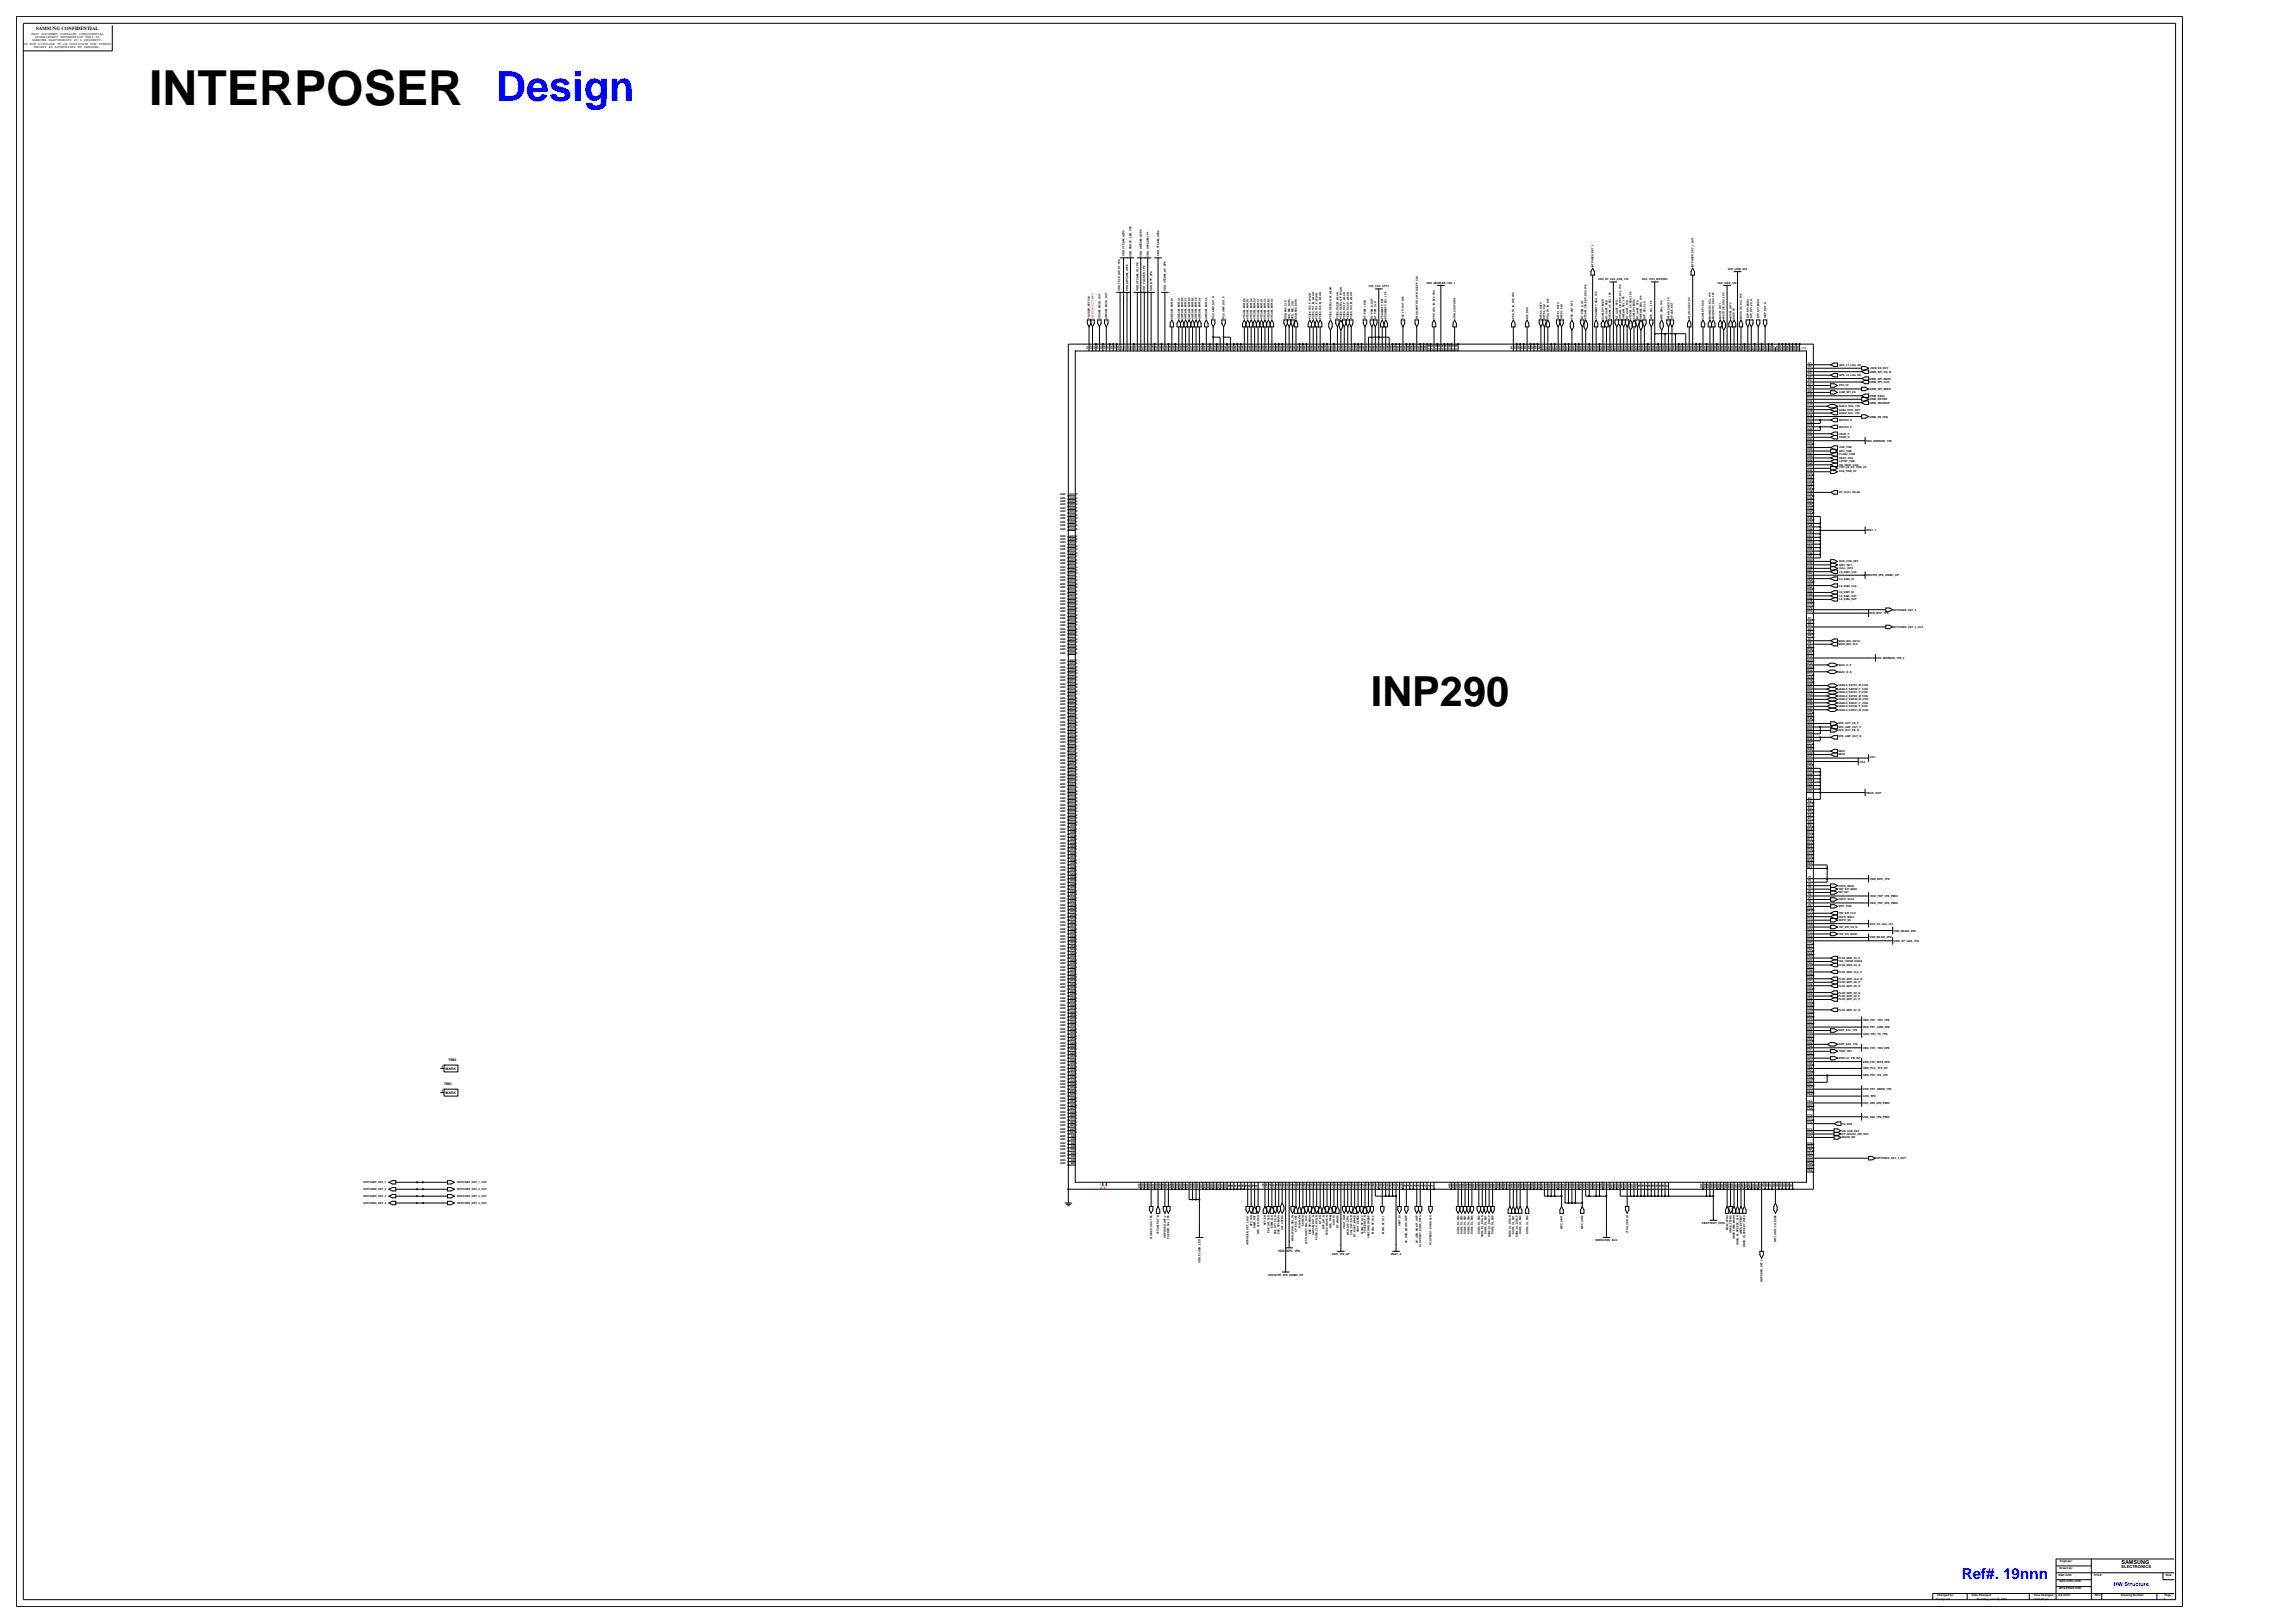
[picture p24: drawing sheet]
<svg xmlns="http://www.w3.org/2000/svg" width="420mm" height="297mm" viewBox="0 0 420 297" stroke-linecap="round" stroke-linejoin="round" font-family="sans-serif">
<defs><g id="words">
<text font-size="8.8" x="27.3" y="19.2">INTERPOSER</text>
<text font-size="7.6" fill="#00f" x="90.8" y="18.6">Design</text>
<text font-size="7.6" x="250.9" y="129.1">INP290</text>
<text font-size="2.8" fill="#00f" x="359" y="288.9">Ref#. 19nnn</text>
<text font-size="1" x="388.2" y="286.3">SAMSUNG</text>
<text font-size="1" fill="#00f" x="386.9" y="290.2">HW Structure</text>
<text font-size=".9" x="6.6" y="5.6">SAMSUNG CONFIDENTIAL</text>
<text font-size=".8" x="388.2" y="287">ELECTRONICS</text>
<g font-size=".6">
<text x="4.3" y="8.2">DO NOT DISCLOSE TO OR DUPLICATE FOR OTHERS</text>
<text x="5.7" y="6.3">THIS DOCUMENT CONTAINS CONFIDENTIAL</text>
<text x="5.9" y="7.6">SAMSUNG ELECTRONICS CO'S PROPERTY.</text>
<text x="6.3" y="8.9">EXCEPT AS AUTHORIZED BY SAMSUNG.</text>
<text x="6.4" y="7">PROPRIETARY INFORMATION THAT IS</text>
<text x="80.8" y="195.3">1</text>
<text x="81.5" y="195.7">MARK</text>
<text x="82.1" y="194.1">TIM2</text>
<text x="80.8" y="199.8">1</text>
<text x="81.3" y="198.5">TIM1</text>
<text x="81.5" y="200.2">MARK</text>
<text x="233.9" y="229">VDD_NFC_1P8</text>
</g>
<g font-size=".5">
<text x="205.8" y="46.9" transform="rotate(-90 205.8 46.9)">VDD_VTCAM_A2P2</text>
<text x="207.1" y="47" transform="rotate(-90 207.1 47)">VDD_PROXY_LED_3P4</text>
<text x="209" y="47" transform="rotate(-90 209 47)">VDD_UWCAM_A2P8</text>
<text x="210.2" y="46.9" transform="rotate(-90 210.2 46.9)">VDD_UWCAM_1P1</text>
<text x="212.1" y="46.8" transform="rotate(-90 212.1 46.8)">VDD_VTCAM_0P92</text>
<text x="205" y="53.3" transform="rotate(-90 205 53.3)">VDD_TELE_UW_IO_1P8</text>
<text x="206.4" y="53.3" transform="rotate(-90 206.4 53.3)">VDD_UWCAM_A1P8</text>
<text x="208.3" y="53.3" transform="rotate(-90 208.3 53.3)">VDD_VTCAM_IO_1P8</text>
<text x="209.6" y="53.4" transform="rotate(-90 209.6 53.4)">VDD_FLICKER_1P8</text>
<text x="210.8" y="53.2" transform="rotate(-90 210.8 53.2)">VDD_BTP_3P0</text>
<text x="213.4" y="53.2" transform="rotate(-90 213.4 53.2)">VDD_VTCAM_AF_2P8</text>
<text x="250.5" y="52.6">VRF_VCC_APT3</text>
<text x="261" y="51.9">VDD_MICBIAS_1P8_1</text>
<text x="291.6" y="48.9" transform="rotate(-90 291.6 48.9)">INTPOSER_DET_1</text>
<text x="292.5" y="51.3">VDD_RF_LNA_UHB_1P8</text>
<text x="300.5" y="51.3">VDD_1P35_WIFIPMU</text>
<text x="309.9" y="48.9" transform="rotate(-90 309.9 48.9)">INTPOSER_DET_1_OUT</text>
<text x="314.3" y="51.9">VDD_UWB_1P8</text>
<text x="316.2" y="49.4">VDD_UWB_2P8</text>
<text x="199.5" y="58.4" transform="rotate(-90 199.5 58.4)">FLICKER_EXTCLK</text>
<text x="201.4" y="58.4" transform="rotate(-90 201.4 58.4)">VTCAM_MCLK_OUT</text>
<text x="202.6" y="58.4" transform="rotate(-90 202.6 58.4)">UWCAM_MCLK_OUT</text>
<text x="214.6" y="58.4" transform="rotate(-90 214.6 58.4)">UWCAM_MIPI_B1</text>
<text x="215.9" y="58.4" transform="rotate(-90 215.9 58.4)">UWCAM_MIPI_A1</text>
<text x="216.5" y="58.4" transform="rotate(-90 216.5 58.4)">UWCAM_MIPI_B0</text>
<text x="217.1" y="58.4" transform="rotate(-90 217.1 58.4)">UWCAM_MIPI_C1</text>
<text x="217.8" y="58.4" transform="rotate(-90 217.8 58.4)">UWCAM_MIPI_A0</text>
<text x="218.4" y="58.4" transform="rotate(-90 218.4 58.4)">UWCAM_MIPI_B2</text>
<text x="219.1" y="58.4" transform="rotate(-90 219.1 58.4)">UWCAM_MIPI_C0</text>
<text x="219.7" y="58.4" transform="rotate(-90 219.7 58.4)">UWCAM_MIPI_A2</text>
<text x="220.9" y="58.4" transform="rotate(-90 220.9 58.4)">UWCAM_MIPI_C2</text>
<text x="222.2" y="58.4" transform="rotate(-90 222.2 58.4)">RCV_AMP_OUT_N</text>
<text x="224.1" y="58.4" transform="rotate(-90 224.1 58.4)">RCV_AMP_OUT_P</text>
<text x="227.9" y="58.4" transform="rotate(-90 227.9 58.4)">VTCAM_MIPI_B0</text>
<text x="228.5" y="58.4" transform="rotate(-90 228.5 58.4)">VTCAM_MIPI_B1</text>
<text x="229.1" y="58.4" transform="rotate(-90 229.1 58.4)">VTCAM_MIPI_A0</text>
<text x="229.8" y="58.4" transform="rotate(-90 229.8 58.4)">VTCAM_MIPI_C0</text>
<text x="230.4" y="58.4" transform="rotate(-90 230.4 58.4)">VTCAM_MIPI_C1</text>
<text x="231" y="58.4" transform="rotate(-90 231 58.4)">VTCAM_MIPI_A1</text>
<text x="231.7" y="58.4" transform="rotate(-90 231.7 58.4)">VTCAM_MIPI_C2</text>
<text x="232.3" y="58.4" transform="rotate(-90 232.3 58.4)">VTCAM_MIPI_B2</text>
<text x="232.9" y="58.4" transform="rotate(-90 232.9 58.4)">VTCAM_MIPI_A2</text>
<text x="235.5" y="58.4" transform="rotate(-90 235.5 58.4)">SUB_MIC_CLK</text>
<text x="236.1" y="58.4" transform="rotate(-90 236.1 58.4)">3RD_MIC_DATA</text>
<text x="236.7" y="58.4" transform="rotate(-90 236.7 58.4)">3RD_MIC_CLK</text>
<text x="237.3" y="58.4" transform="rotate(-90 237.3 58.4)">SUB_MIC_DATA</text>
<text x="239.9" y="58.4" transform="rotate(-90 239.9 58.4)">PCIE0_TX0_P_WLAN</text>
<text x="240.5" y="58.4" transform="rotate(-90 240.5 58.4)">PCIE0_TX1_M_WLAN</text>
<text x="241.1" y="58.4" transform="rotate(-90 241.1 58.4)">PCIE0_TX1_P_WLAN</text>
<text x="241.8" y="58.4" transform="rotate(-90 241.8 58.4)">PCIE0_TX0_M_WLAN</text>
<text x="243.7" y="58.4" transform="rotate(-90 243.7 58.4)">PCIE0_REFCLK_M_WLAN</text>
<text x="244.9" y="58.4" transform="rotate(-90 244.9 58.4)">PCIE0_RX0_M_WLAN</text>
<text x="245.6" y="58.4" transform="rotate(-90 245.6 58.4)">PCIE0_REFCLK_P_WLAN</text>
<text x="246.2" y="58.4" transform="rotate(-90 246.2 58.4)">PCIE0_RX1_P_WLAN</text>
<text x="246.8" y="58.4" transform="rotate(-90 246.8 58.4)">PCIE0_RX0_P_WLAN</text>
<text x="247.5" y="58.4" transform="rotate(-90 247.5 58.4)">PCIE0_RX1_M_WLAN</text>
<text x="250" y="58.4" transform="rotate(-90 250 58.4)">BT_PCM_LRCK</text>
<text x="251.2" y="58.4" transform="rotate(-90 251.2 58.4)">BT_PCM_D_OUT</text>
<text x="251.9" y="58.4" transform="rotate(-90 251.9 58.4)">BT_PCM_CLK</text>
<text x="253.1" y="58.4" transform="rotate(-90 253.1 58.4)">PROXIMITY_RST</text>
<text x="253.8" y="58.4" transform="rotate(-90 253.8 58.4)">PROXIMITY_SCL_1P8</text>
<text x="256.9" y="58.4" transform="rotate(-90 256.9 58.4)">TX3_TR_OUT_N78</text>
<text x="259.4" y="58.4" transform="rotate(-90 259.4 58.4)">WLAN_MOTOR_UWB_SLEEP_CLK</text>
<text x="262.6" y="58.4" transform="rotate(-90 262.6 58.4)">PRX_LNA_IN_N78_4RX</text>
<text x="266.4" y="58.4" transform="rotate(-90 266.4 58.4)">UHB_COUPLING</text>
<text x="277.1" y="58.4" transform="rotate(-90 277.1 58.4)">PRX_TR_IN_N78_4RX</text>
<text x="279.6" y="58.4" transform="rotate(-90 279.6 58.4)">N78_SRS</text>
<text x="282.2" y="58.4" transform="rotate(-90 282.2 58.4)">RFFE4_DATA</text>
<text x="282.8" y="58.4" transform="rotate(-90 282.8 58.4)">RFFE4_CLK</text>
<text x="283.4" y="58.4" transform="rotate(-90 283.4 58.4)">PRX_TR_IN_N78</text>
<text x="285.3" y="58.4" transform="rotate(-90 285.3 58.4)">RFFE1_DATA</text>
<text x="286" y="58.4" transform="rotate(-90 286 58.4)">RFFE1_CLK</text>
<text x="287.8" y="58.4" transform="rotate(-90 287.8 58.4)">TRX_ANT_N78</text>
<text x="289.7" y="58.4" transform="rotate(-90 289.7 58.4)">BT_PCM_D_IN</text>
<text x="290.4" y="58.4" transform="rotate(-90 290.4 58.4)">VTCAM_CIS_EEP_SDA_1P8</text>
<text x="292.3" y="58.4" transform="rotate(-90 292.3 58.4)">PROXIMITY_SDA_1P8</text>
<text x="293.5" y="58.4" transform="rotate(-90 293.5 58.4)">CAM_SPI_MISO</text>
<text x="294.2" y="58.4" transform="rotate(-90 294.2 58.4)">BT_UART_RXD</text>
<text x="294.8" y="58.4" transform="rotate(-90 294.8 58.4)">VTCAM_AF_SCL_1P8</text>
<text x="296" y="58.4" transform="rotate(-90 296 58.4)">BT_UART_RTS</text>
<text x="296.7" y="58.4" transform="rotate(-90 296.7 58.4)">VTCAM_CIS_EEP_SCL_1P8</text>
<text x="297.3" y="58.4" transform="rotate(-90 297.3 58.4)">UWCAM_SCL_1P8</text>
<text x="298" y="58.4" transform="rotate(-90 298 58.4)">BT_UART_TXD</text>
<text x="298.6" y="58.4" transform="rotate(-90 298.6 58.4)">VTCAM_AF_SDA_1P8</text>
<text x="299.2" y="58.4" transform="rotate(-90 299.2 58.4)">CAM_SPI_MOSI</text>
<text x="299.8" y="58.4" transform="rotate(-90 299.8 58.4)">BT_UART_CTS</text>
<text x="300.5" y="58.4" transform="rotate(-90 300.5 58.4)">UWCAM_SDA_1P8</text>
<text x="301.1" y="58.4" transform="rotate(-90 301.1 58.4)">BTP_SPI_CLK</text>
<text x="302.4" y="58.4" transform="rotate(-90 302.4 58.4)">NFC_SCL_1P8</text>
<text x="304.3" y="58.4" transform="rotate(-90 304.3 58.4)">NFC_SDA_1P8</text>
<text x="305.5" y="58.4" transform="rotate(-90 305.5 58.4)">WLAN_COEX_TX</text>
<text x="306.2" y="58.4" transform="rotate(-90 306.2 58.4)">AP_eSE_RST</text>
<text x="309.3" y="58.4" transform="rotate(-90 309.3 58.4)">WLAN_COEX_RX</text>
<text x="311.8" y="58.4" transform="rotate(-90 311.8 58.4)">CAM_SPI_SCK</text>
<text x="313.1" y="58.4" transform="rotate(-90 313.1 58.4)">MAGNETIC_SCL_1P8</text>
<text x="313.7" y="58.4" transform="rotate(-90 313.7 58.4)">MAGNETIC_SDA_1P8</text>
<text x="315" y="58.4" transform="rotate(-90 315 58.4)">6AXIS1_INT1</text>
<text x="315.6" y="58.4" transform="rotate(-90 315.6 58.4)">6AXIS_I3C_SDA_1P8</text>
<text x="316.9" y="58.4" transform="rotate(-90 316.9 58.4)">6AXIS1_INT2</text>
<text x="317.5" y="58.3" transform="rotate(-90 317.5 58.3)">DISP_TE</text>
<text x="318.8" y="58.4" transform="rotate(-90 318.8 58.4)">6AXIS_I3C_SCL_1P8</text>
<text x="320" y="58.2" transform="rotate(-90 320 58.2)">BTP_SPI_MOSI</text>
<text x="320.7" y="58.2" transform="rotate(-90 320.7 58.2)">BTP_SPI_CS_N</text>
<text x="321.9" y="58.2" transform="rotate(-90 321.9 58.2)">BTP_SPI_MISO</text>
<text x="323.2" y="58.2" transform="rotate(-90 323.2 58.2)">DISP_RST_N</text>
<text x="199.2" y="63.9" transform="rotate(-90 199.2 63.9)">A1</text>
<text x="199.8" y="63.9" transform="rotate(-90 199.8 63.9)">A2</text>
<text x="200.4" y="63.9" transform="rotate(-90 200.4 63.9)">A3</text>
<text x="201.1" y="63.9" transform="rotate(-90 201.1 63.9)">A4</text>
<text x="201.7" y="63.9" transform="rotate(-90 201.7 63.9)">A5</text>
<text x="202.3" y="63.9" transform="rotate(-90 202.3 63.9)">A6</text>
<text x="202.9" y="63.9" transform="rotate(-90 202.9 63.9)">A7</text>
<text x="203.6" y="63.9" transform="rotate(-90 203.6 63.9)">A8</text>
<text x="204.2" y="63.9" transform="rotate(-90 204.2 63.9)">A9</text>
<text x="204.8" y="64" transform="rotate(-90 204.8 64)">A10</text>
<text x="205.5" y="64" transform="rotate(-90 205.5 64)">A11</text>
<text x="206.1" y="64" transform="rotate(-90 206.1 64)">A12</text>
<text x="206.7" y="64" transform="rotate(-90 206.7 64)">A13</text>
<text x="207.4" y="64" transform="rotate(-90 207.4 64)">A14</text>
<text x="208" y="64" transform="rotate(-90 208 64)">A15</text>
<text x="208.6" y="64" transform="rotate(-90 208.6 64)">A16</text>
<text x="209.3" y="64" transform="rotate(-90 209.3 64)">A17</text>
<text x="209.9" y="64" transform="rotate(-90 209.9 64)">A18</text>
<text x="210.5" y="64" transform="rotate(-90 210.5 64)">A19</text>
<text x="211.1" y="64" transform="rotate(-90 211.1 64)">A20</text>
<text x="211.8" y="64" transform="rotate(-90 211.8 64)">A21</text>
<text x="212.4" y="64" transform="rotate(-90 212.4 64)">A22</text>
<text x="213.1" y="64" transform="rotate(-90 213.1 64)">A23</text>
<text x="213.7" y="64" transform="rotate(-90 213.7 64)">A24</text>
<text x="214.3" y="64" transform="rotate(-90 214.3 64)">A25</text>
<text x="214.9" y="64" transform="rotate(-90 214.9 64)">A26</text>
<text x="215.6" y="64" transform="rotate(-90 215.6 64)">A27</text>
<text x="216.2" y="64" transform="rotate(-90 216.2 64)">A28</text>
<text x="216.8" y="64" transform="rotate(-90 216.8 64)">A29</text>
<text x="217.5" y="64" transform="rotate(-90 217.5 64)">A30</text>
<text x="218.1" y="64" transform="rotate(-90 218.1 64)">A31</text>
<text x="218.7" y="64" transform="rotate(-90 218.7 64)">A32</text>
<text x="219.4" y="64" transform="rotate(-90 219.4 64)">A33</text>
<text x="220" y="64" transform="rotate(-90 220 64)">A34</text>
<text x="220.6" y="64" transform="rotate(-90 220.6 64)">A35</text>
<text x="221.3" y="64" transform="rotate(-90 221.3 64)">A36</text>
<text x="221.9" y="64" transform="rotate(-90 221.9 64)">A37</text>
<text x="222.5" y="64" transform="rotate(-90 222.5 64)">A38</text>
<text x="223.1" y="64" transform="rotate(-90 223.1 64)">A39</text>
<text x="223.8" y="64" transform="rotate(-90 223.8 64)">A40</text>
<text x="224.4" y="64" transform="rotate(-90 224.4 64)">A41</text>
<text x="225" y="64" transform="rotate(-90 225 64)">A42</text>
<text x="225.7" y="64" transform="rotate(-90 225.7 64)">A43</text>
<text x="226.3" y="64" transform="rotate(-90 226.3 64)">A44</text>
<text x="226.9" y="64" transform="rotate(-90 226.9 64)">A45</text>
<text x="227.6" y="64" transform="rotate(-90 227.6 64)">A46</text>
<text x="228.2" y="64" transform="rotate(-90 228.2 64)">A47</text>
<text x="228.8" y="64" transform="rotate(-90 228.8 64)">A48</text>
<text x="229.5" y="64" transform="rotate(-90 229.5 64)">A49</text>
<text x="230.1" y="64" transform="rotate(-90 230.1 64)">A50</text>
<text x="230.7" y="64" transform="rotate(-90 230.7 64)">A51</text>
<text x="231.3" y="64" transform="rotate(-90 231.3 64)">A52</text>
<text x="232" y="64" transform="rotate(-90 232 64)">A53</text>
<text x="232.6" y="64" transform="rotate(-90 232.6 64)">A54</text>
<text x="233.3" y="64" transform="rotate(-90 233.3 64)">A55</text>
<text x="233.9" y="64" transform="rotate(-90 233.9 64)">A56</text>
<text x="234.5" y="64" transform="rotate(-90 234.5 64)">A57</text>
<text x="235.1" y="64" transform="rotate(-90 235.1 64)">A58</text>
<text x="235.8" y="64" transform="rotate(-90 235.8 64)">A59</text>
<text x="236.4" y="64" transform="rotate(-90 236.4 64)">A60</text>
<text x="237" y="64" transform="rotate(-90 237 64)">A61</text>
<text x="237.7" y="64" transform="rotate(-90 237.7 64)">A62</text>
<text x="238.3" y="64" transform="rotate(-90 238.3 64)">A63</text>
<text x="238.9" y="64" transform="rotate(-90 238.9 64)">A64</text>
<text x="239.6" y="64" transform="rotate(-90 239.6 64)">A65</text>
<text x="240.2" y="64" transform="rotate(-90 240.2 64)">A66</text>
<text x="240.8" y="64" transform="rotate(-90 240.8 64)">A67</text>
<text x="241.5" y="64" transform="rotate(-90 241.5 64)">A68</text>
<text x="242.1" y="64" transform="rotate(-90 242.1 64)">A69</text>
<text x="242.7" y="64" transform="rotate(-90 242.7 64)">A70</text>
<text x="243.3" y="64" transform="rotate(-90 243.3 64)">A71</text>
<text x="244" y="64" transform="rotate(-90 244 64)">A72</text>
<text x="244.6" y="64" transform="rotate(-90 244.6 64)">A73</text>
<text x="245.2" y="64" transform="rotate(-90 245.2 64)">A74</text>
<text x="245.9" y="64" transform="rotate(-90 245.9 64)">A75</text>
<text x="246.5" y="64" transform="rotate(-90 246.5 64)">A76</text>
<text x="247.1" y="64" transform="rotate(-90 247.1 64)">A77</text>
<text x="247.8" y="64" transform="rotate(-90 247.8 64)">A78</text>
<text x="248.4" y="64" transform="rotate(-90 248.4 64)">A79</text>
<text x="249" y="64" transform="rotate(-90 249 64)">A80</text>
<text x="249.7" y="64" transform="rotate(-90 249.7 64)">A81</text>
<text x="250.3" y="64" transform="rotate(-90 250.3 64)">A82</text>
<text x="250.9" y="64" transform="rotate(-90 250.9 64)">A83</text>
<text x="251.5" y="64" transform="rotate(-90 251.5 64)">A84</text>
<text x="252.2" y="64" transform="rotate(-90 252.2 64)">A85</text>
<text x="252.8" y="64" transform="rotate(-90 252.8 64)">A86</text>
<text x="253.4" y="64" transform="rotate(-90 253.4 64)">A87</text>
<text x="254.1" y="64" transform="rotate(-90 254.1 64)">A88</text>
<text x="254.7" y="64" transform="rotate(-90 254.7 64)">A89</text>
<text x="255.3" y="64" transform="rotate(-90 255.3 64)">A90</text>
<text x="256" y="64" transform="rotate(-90 256 64)">A91</text>
<text x="256.6" y="64" transform="rotate(-90 256.6 64)">A92</text>
<text x="257.2" y="64" transform="rotate(-90 257.2 64)">A93</text>
<text x="257.9" y="64" transform="rotate(-90 257.9 64)">A94</text>
<text x="258.5" y="64" transform="rotate(-90 258.5 64)">A95</text>
<text x="259.1" y="64" transform="rotate(-90 259.1 64)">A96</text>
<text x="259.8" y="64" transform="rotate(-90 259.8 64)">A97</text>
<text x="260.4" y="64" transform="rotate(-90 260.4 64)">A98</text>
<text x="261" y="64" transform="rotate(-90 261 64)">A99</text>
<text x="261.6" y="64.2" transform="rotate(-90 261.6 64.2)">A100</text>
<text x="262.3" y="64.2" transform="rotate(-90 262.3 64.2)">A101</text>
<text x="262.9" y="64.2" transform="rotate(-90 262.9 64.2)">A102</text>
<text x="263.5" y="64.2" transform="rotate(-90 263.5 64.2)">A103</text>
<text x="264.2" y="64.2" transform="rotate(-90 264.2 64.2)">A104</text>
<text x="264.8" y="64.2" transform="rotate(-90 264.8 64.2)">A105</text>
<text x="265.4" y="64.2" transform="rotate(-90 265.4 64.2)">A106</text>
<text x="266.1" y="64.2" transform="rotate(-90 266.1 64.2)">A107</text>
<text x="266.7" y="64.2" transform="rotate(-90 266.7 64.2)">A108</text>
<text x="276.8" y="63.9" transform="rotate(-90 276.8 63.9)">B1</text>
<text x="277.4" y="63.9" transform="rotate(-90 277.4 63.9)">B2</text>
<text x="278.1" y="63.9" transform="rotate(-90 278.1 63.9)">B3</text>
<text x="278.7" y="63.9" transform="rotate(-90 278.7 63.9)">B4</text>
<text x="279.3" y="63.9" transform="rotate(-90 279.3 63.9)">B5</text>
<text x="280" y="63.9" transform="rotate(-90 280 63.9)">B6</text>
<text x="280.6" y="63.9" transform="rotate(-90 280.6 63.9)">B7</text>
<text x="281.2" y="63.9" transform="rotate(-90 281.2 63.9)">B8</text>
<text x="281.8" y="63.9" transform="rotate(-90 281.8 63.9)">B9</text>
<text x="282.5" y="64" transform="rotate(-90 282.5 64)">B10</text>
<text x="283.1" y="64" transform="rotate(-90 283.1 64)">B11</text>
<text x="283.8" y="64" transform="rotate(-90 283.8 64)">B12</text>
<text x="284.4" y="64" transform="rotate(-90 284.4 64)">B13</text>
<text x="285" y="64" transform="rotate(-90 285 64)">B14</text>
<text x="285.6" y="64" transform="rotate(-90 285.6 64)">B15</text>
<text x="286.3" y="64" transform="rotate(-90 286.3 64)">B16</text>
<text x="286.9" y="64" transform="rotate(-90 286.9 64)">B17</text>
<text x="287.5" y="64" transform="rotate(-90 287.5 64)">B18</text>
<text x="288.2" y="64" transform="rotate(-90 288.2 64)">B19</text>
<text x="288.8" y="64" transform="rotate(-90 288.8 64)">B20</text>
<text x="289.4" y="64" transform="rotate(-90 289.4 64)">B21</text>
<text x="290" y="64" transform="rotate(-90 290 64)">B22</text>
<text x="290.7" y="64" transform="rotate(-90 290.7 64)">B23</text>
<text x="291.3" y="64" transform="rotate(-90 291.3 64)">B24</text>
<text x="292" y="64" transform="rotate(-90 292 64)">B25</text>
<text x="292.6" y="64" transform="rotate(-90 292.6 64)">B26</text>
<text x="293.2" y="64" transform="rotate(-90 293.2 64)">B27</text>
<text x="293.8" y="64" transform="rotate(-90 293.8 64)">B28</text>
<text x="294.5" y="64" transform="rotate(-90 294.5 64)">B29</text>
<text x="295.1" y="64" transform="rotate(-90 295.1 64)">B30</text>
<text x="295.7" y="64" transform="rotate(-90 295.7 64)">B31</text>
<text x="296.4" y="64" transform="rotate(-90 296.4 64)">B32</text>
<text x="297" y="64" transform="rotate(-90 297 64)">B33</text>
<text x="297.6" y="64" transform="rotate(-90 297.6 64)">B34</text>
<text x="298.3" y="64" transform="rotate(-90 298.3 64)">B35</text>
<text x="298.9" y="64" transform="rotate(-90 298.9 64)">B36</text>
<text x="299.5" y="64" transform="rotate(-90 299.5 64)">B37</text>
<text x="300.2" y="64" transform="rotate(-90 300.2 64)">B38</text>
<text x="300.8" y="64" transform="rotate(-90 300.8 64)">B39</text>
<text x="301.4" y="64" transform="rotate(-90 301.4 64)">B40</text>
<text x="302" y="64" transform="rotate(-90 302 64)">B41</text>
<text x="302.7" y="64" transform="rotate(-90 302.7 64)">B42</text>
<text x="303.3" y="64" transform="rotate(-90 303.3 64)">B43</text>
<text x="303.9" y="64" transform="rotate(-90 303.9 64)">B44</text>
<text x="304.6" y="64" transform="rotate(-90 304.6 64)">B45</text>
<text x="305.2" y="64" transform="rotate(-90 305.2 64)">B46</text>
<text x="305.8" y="64" transform="rotate(-90 305.8 64)">B47</text>
<text x="306.5" y="64" transform="rotate(-90 306.5 64)">B48</text>
<text x="307.1" y="64" transform="rotate(-90 307.1 64)">B49</text>
<text x="307.7" y="64" transform="rotate(-90 307.7 64)">B50</text>
<text x="308.4" y="64" transform="rotate(-90 308.4 64)">B51</text>
<text x="309" y="64" transform="rotate(-90 309 64)">B52</text>
<text x="309.6" y="64" transform="rotate(-90 309.6 64)">B53</text>
<text x="310.3" y="64" transform="rotate(-90 310.3 64)">B54</text>
<text x="310.9" y="64" transform="rotate(-90 310.9 64)">B55</text>
<text x="311.5" y="64" transform="rotate(-90 311.5 64)">B56</text>
<text x="312.2" y="64" transform="rotate(-90 312.2 64)">B57</text>
<text x="312.8" y="64" transform="rotate(-90 312.8 64)">B58</text>
<text x="313.4" y="64" transform="rotate(-90 313.4 64)">B59</text>
<text x="314" y="64" transform="rotate(-90 314 64)">B60</text>
<text x="314.7" y="64" transform="rotate(-90 314.7 64)">B61</text>
<text x="315.3" y="64" transform="rotate(-90 315.3 64)">B62</text>
<text x="315.9" y="64" transform="rotate(-90 315.9 64)">B63</text>
<text x="316.6" y="64" transform="rotate(-90 316.6 64)">B64</text>
<text x="317.2" y="64" transform="rotate(-90 317.2 64)">B65</text>
<text x="317.8" y="64" transform="rotate(-90 317.8 64)">B66</text>
<text x="318.5" y="64" transform="rotate(-90 318.5 64)">B67</text>
<text x="319.1" y="64" transform="rotate(-90 319.1 64)">B68</text>
<text x="319.7" y="64" transform="rotate(-90 319.7 64)">B69</text>
<text x="320.4" y="64" transform="rotate(-90 320.4 64)">B70</text>
<text x="321" y="64" transform="rotate(-90 321 64)">B71</text>
<text x="321.6" y="64" transform="rotate(-90 321.6 64)">B72</text>
<text x="322.2" y="64" transform="rotate(-90 322.2 64)">B73</text>
<text x="322.9" y="64" transform="rotate(-90 322.9 64)">B74</text>
<text x="323.5" y="64" transform="rotate(-90 323.5 64)">B75</text>
<text x="324.1" y="64" transform="rotate(-90 324.1 64)">B76</text>
<text x="324.8" y="64" transform="rotate(-90 324.8 64)">B77</text>
<text x="325.4" y="64" transform="rotate(-90 325.4 64)">B78</text>
<text x="326" y="64" transform="rotate(-90 326 64)">B79</text>
<text x="326.7" y="64" transform="rotate(-90 326.7 64)">B80</text>
<text x="327.3" y="64" transform="rotate(-90 327.3 64)">B81</text>
<text x="327.9" y="64" transform="rotate(-90 327.9 64)">B82</text>
<text x="328.6" y="64" transform="rotate(-90 328.6 64)">B83</text>
<text x="329.2" y="64" transform="rotate(-90 329.2 64)">B84</text>
<text x="329.7" y="63.9">(1/2)</text>
<text x="330.9" y="71">C8</text>
<text x="330.9" y="71.7">C9</text>
<text x="330.9" y="70.4">C7</text>
<text x="330.9" y="69.8">C6</text>
<text x="330.9" y="69.1">C5</text>
<text x="330.9" y="68.5">C4</text>
<text x="330.9" y="67.9">C3</text>
<text x="330.9" y="67.2">C2</text>
<text x="330.9" y="66.6">C1</text>
<text x="336.6" y="72">CAM_SPI_CS</text>
<text x="336.6" y="70.7">FRC_ID</text>
<text x="336.6" y="68.8">GPS_L5_LNA_EN</text>
<text x="336.6" y="66.9">GPS_L1_LNA_EN</text>
<text x="342.1" y="70.1">UWB_SPI_CLK</text>
<text x="342.1" y="71.4">UWB_SPI_MISO</text>
<text x="342.1" y="68.2">UWB_SPI_CS_N</text>
<text x="342.1" y="69.5">UWB_SPI_MOSI</text>
<text x="342.3" y="67.6">UWB_SS_RDY</text>
<text x="330.8" y="73.5">C12</text>
<text x="330.8" y="74.2">C13</text>
<text x="330.8" y="74.8">C14</text>
<text x="330.8" y="75.4">C15</text>
<text x="330.8" y="76.1">C16</text>
<text x="330.8" y="76.7">C17</text>
<text x="330.8" y="77.3">C18</text>
<text x="330.8" y="78">C19</text>
<text x="330.8" y="72.3">C10</text>
<text x="330.8" y="72.9">C11</text>
<text x="336.6" y="74.5">BARO_SDA_1P8</text>
<text x="336.6" y="75.1">SUB6_RFIC_RST</text>
<text x="336.6" y="75.8">BARO_SCL_1P8</text>
<text x="336.6" y="77">MOTOR_N</text>
<text x="342.1" y="72.6">UWB_RSTn</text>
<text x="342.1" y="73.2">UWB_EXTON</text>
<text x="342.1" y="73.9">UWB_WAKEUP</text>
<text x="342.1" y="76.4">UWB_SS_IRQ</text>
<text x="330.8" y="83">C27</text>
<text x="330.8" y="83.7">C28</text>
<text x="330.8" y="78.6">C20</text>
<text x="330.8" y="79.2">C21</text>
<text x="330.8" y="79.9">C22</text>
<text x="330.8" y="80.5">C23</text>
<text x="330.8" y="81.1">C24</text>
<text x="330.8" y="81.8">C25</text>
<text x="330.8" y="82.4">C26</text>
<text x="336.6" y="79.5">VSNS_P</text>
<text x="336.6" y="80.2">VSNS_N</text>
<text x="336.6" y="82.1">USB_THM</text>
<text x="336.6" y="82.7">WIFI_THM</text>
<text x="336.6" y="83.3">FLASH_THM</text>
<text x="336.6" y="84">VBAT_CHK</text>
<text x="336.6" y="78.3">MOTOR_P</text>
<text x="341.5" y="80.8">VDD_SENSOR_1P8</text>
<text x="330.8" y="87.4">C34</text>
<text x="330.8" y="88.1">C35</text>
<text x="330.8" y="88.7">C36</text>
<text x="330.8" y="89.3">C37</text>
<text x="330.8" y="90">C38</text>
<text x="330.8" y="84.3">C29</text>
<text x="330.8" y="84.9">C30</text>
<text x="330.8" y="85.5">C31</text>
<text x="330.8" y="86.2">C32</text>
<text x="330.8" y="86.8">C33</text>
<text x="336.6" y="84.6">LRPST_THM</text>
<text x="336.6" y="85.2">HB_VBAT_CHK</text>
<text x="336.6" y="85.7">TOP_LB_PA_THM_CP</text>
<text x="336.6" y="86.3">PAS_THM_CP</text>
<text x="194" y="92.5">GND</text>
<text x="194" y="91.9">GND</text>
<text x="194" y="91.2">GND</text>
<text x="194" y="90.6">GND</text>
<text x="194" y="95.7">GND</text>
<text x="194" y="95">GND</text>
<text x="194" y="94.4">GND</text>
<text x="194" y="93.7">GND</text>
<text x="194" y="93.1">GND</text>
<text x="195.7" y="92.5">GD192</text>
<text x="195.7" y="91.9">GD193</text>
<text x="195.7" y="91.2">GD194</text>
<text x="195.7" y="90.6">GD195</text>
<text x="195.7" y="95.7">GD187</text>
<text x="195.7" y="95">GD188</text>
<text x="195.7" y="94.4">GD189</text>
<text x="195.7" y="93.7">GD190</text>
<text x="195.7" y="93.1">GD191</text>
<text x="330.8" y="91.9">C41</text>
<text x="330.8" y="92.5">C42</text>
<text x="330.8" y="93.1">C43</text>
<text x="330.8" y="93.7">C44</text>
<text x="330.8" y="94.4">C45</text>
<text x="330.8" y="95">C46</text>
<text x="330.8" y="95.7">C47</text>
<text x="330.8" y="90.6">C39</text>
<text x="330.8" y="91.2">C40</text>
<text x="336.6" y="90.3">RF_CLK1_WLAN</text>
<text x="194" y="96.9">GND</text>
<text x="194" y="96.3">GND</text>
<text x="194" y="101.9">GND</text>
<text x="194" y="101.3">GND</text>
<text x="194" y="100.7">GND</text>
<text x="194" y="100.1">GND</text>
<text x="194" y="99.4">GND</text>
<text x="194" y="98.8">GND</text>
<text x="194" y="98.2">GND</text>
<text x="195.7" y="96.9">GD185</text>
<text x="195.7" y="96.3">GD186</text>
<text x="195.7" y="101.9">GD177</text>
<text x="195.7" y="101.3">GD178</text>
<text x="195.7" y="100.7">GD179</text>
<text x="195.7" y="100.1">GD180</text>
<text x="195.7" y="99.4">GD181</text>
<text x="195.7" y="98.8">GD182</text>
<text x="195.7" y="98.2">GD183</text>
<text x="330.8" y="101.3">C56</text>
<text x="330.8" y="101.9">C57</text>
<text x="330.8" y="96.9">C49</text>
<text x="330.8" y="97.5">C50</text>
<text x="330.8" y="98.2">C51</text>
<text x="330.8" y="98.8">C52</text>
<text x="330.8" y="99.4">C53</text>
<text x="330.8" y="100.1">C54</text>
<text x="330.8" y="100.7">C55</text>
<text x="330.8" y="96.3">C48</text>
<text x="341.4" y="97.2">VBAT_1</text>
<text x="194" y="106.4">GND</text>
<text x="194" y="105.7">GND</text>
<text x="194" y="105.1">GND</text>
<text x="194" y="104.5">GND</text>
<text x="194" y="103.9">GND</text>
<text x="194" y="103.2">GND</text>
<text x="194" y="102.6">GND</text>
<text x="194" y="107.6">GND</text>
<text x="194" y="107">GND</text>
<text x="195.7" y="106.4">GD170</text>
<text x="195.7" y="105.7">GD171</text>
<text x="195.7" y="105.1">GD172</text>
<text x="195.7" y="104.5">GD173</text>
<text x="195.7" y="103.9">GD174</text>
<text x="195.7" y="103.2">GD175</text>
<text x="195.7" y="102.6">GD176</text>
<text x="195.7" y="107.6">GD168</text>
<text x="195.7" y="107">GD169</text>
<text x="330.8" y="105.7">C63</text>
<text x="330.8" y="106.4">C64</text>
<text x="330.8" y="107">C65</text>
<text x="330.8" y="107.6">C66</text>
<text x="330.8" y="102.6">C58</text>
<text x="330.8" y="103.2">C59</text>
<text x="330.8" y="103.9">C60</text>
<text x="330.8" y="104.5">C61</text>
<text x="330.8" y="105.1">C62</text>
<text x="336.6" y="102.9">SUB_CON_DET</text>
<text x="336.6" y="103.5">SIM1_DET</text>
<text x="336.6" y="104.2">HALL_INT2</text>
<text x="336.6" y="104.8">LS_SIM1_CLK</text>
<text x="336.6" y="106.1">LS_SIM2_IO</text>
<text x="336.6" y="107.3">LS_SIM2_CLK</text>
<text x="341.1" y="105.4">VDDQ1P8_3P0_USIM1_CP</text>
<text x="194" y="111.4">GND</text>
<text x="194" y="110.8">GND</text>
<text x="194" y="110.2">GND</text>
<text x="194" y="109.5">GND</text>
<text x="194" y="108.9">GND</text>
<text x="194" y="108.3">GND</text>
<text x="194" y="113.9">GND</text>
<text x="194" y="113.3">GND</text>
<text x="194" y="112.7">GND</text>
<text x="194" y="112.1">GND</text>
<text x="195.7" y="111.4">GD162</text>
<text x="195.7" y="110.8">GD163</text>
<text x="195.7" y="110.2">GD164</text>
<text x="195.7" y="109.5">GD165</text>
<text x="195.7" y="108.9">GD166</text>
<text x="195.7" y="108.3">GD167</text>
<text x="195.7" y="113.9">GD158</text>
<text x="195.7" y="113.3">GD159</text>
<text x="195.7" y="112.7">GD160</text>
<text x="195.7" y="112.1">GD161</text>
<text x="330.8" y="110.2">C70</text>
<text x="330.8" y="110.8">C71</text>
<text x="330.8" y="111.4">C72</text>
<text x="330.8" y="112.1">C73</text>
<text x="330.8" y="108.3">C67</text>
<text x="330.8" y="108.9">C68</text>
<text x="330.8" y="109.5">C69</text>
<text x="330.9" y="113.9">D2</text>
<text x="330.9" y="113.3">D1</text>
<text x="336.6" y="108.6">LS_SIM1_IO</text>
<text x="336.6" y="109.2">LS_SIM1_RST</text>
<text x="336.6" y="109.8">LS_SIM2_RST</text>
<text x="342.1" y="112.4">VDD_BTP_1P8</text>
<text x="346.5" y="111.7">INTPOSER_DET_4</text>
<text x="194" y="115.8">GND</text>
<text x="194" y="115.2">GND</text>
<text x="194" y="114.6">GND</text>
<text x="194" y="119.6">GND</text>
<text x="194" y="119">GND</text>
<text x="194" y="118.4">GND</text>
<text x="194" y="117.7">GND</text>
<text x="194" y="117.1">GND</text>
<text x="194" y="116.5">GND</text>
<text x="195.7" y="115.8">GD155</text>
<text x="195.7" y="115.2">GD156</text>
<text x="195.7" y="114.6">GD157</text>
<text x="195.7" y="119.6">GD149</text>
<text x="195.7" y="119">GD150</text>
<text x="195.7" y="118.4">GD151</text>
<text x="195.7" y="117.7">GD152</text>
<text x="195.7" y="117.1">GD153</text>
<text x="195.7" y="116.5">GD154</text>
<text x="330.8" y="119.6">D11</text>
<text x="330.8" y="119">D10</text>
<text x="330.9" y="118.4">D9</text>
<text x="330.9" y="115.8">D5</text>
<text x="330.9" y="116.5">D6</text>
<text x="330.9" y="117.1">D7</text>
<text x="330.9" y="117.7">D8</text>
<text x="330.9" y="115.2">D4</text>
<text x="330.9" y="114.6">D3</text>
<text x="336.4" y="117.4">MAIN_MIC_DATA</text>
<text x="336.4" y="118.1">MAIN_MIC_CLK</text>
<text x="346.5" y="114.9">INTPOSER_DET_4_OUT</text>
<text x="194" y="120.9">GND</text>
<text x="194" y="125.3">GND</text>
<text x="194" y="124.7">GND</text>
<text x="194" y="124">GND</text>
<text x="194" y="123.4">GND</text>
<text x="194" y="122.8">GND</text>
<text x="194" y="122.2">GND</text>
<text x="194" y="121.5">GND</text>
<text x="194" y="125.9">GND</text>
<text x="195.7" y="120.9">GD147</text>
<text x="195.7" y="125.3">GD140</text>
<text x="195.7" y="124.7">GD141</text>
<text x="195.7" y="124">GD142</text>
<text x="195.7" y="123.4">GD143</text>
<text x="195.7" y="122.8">GD144</text>
<text x="195.7" y="122.2">GD145</text>
<text x="195.7" y="121.5">GD146</text>
<text x="195.7" y="125.9">GD139</text>
<text x="330.8" y="124.7">D19</text>
<text x="330.8" y="125.3">D20</text>
<text x="330.8" y="125.9">D21</text>
<text x="330.8" y="120.3">D12</text>
<text x="330.8" y="120.9">D13</text>
<text x="330.8" y="121.5">D14</text>
<text x="330.8" y="122.2">D15</text>
<text x="330.8" y="122.8">D16</text>
<text x="330.8" y="123.4">D17</text>
<text x="330.8" y="124">D18</text>
<text x="336.4" y="121.8">MUIC_D_P</text>
<text x="336.4" y="123.1">MUIC_D_N</text>
<text x="336.4" y="125.6">USB3.0_SSTX1_M_CON</text>
<text x="343.3" y="120.6">VDD_MICBIAS_1P8_2</text>
<text x="194" y="130.4">GND</text>
<text x="194" y="129.7">GND</text>
<text x="194" y="129.1">GND</text>
<text x="194" y="128.5">GND</text>
<text x="194" y="127.8">GND</text>
<text x="194" y="127.2">GND</text>
<text x="194" y="126.6">GND</text>
<text x="194" y="131.6">GND</text>
<text x="194" y="131">GND</text>
<text x="195.7" y="130.4">GD132</text>
<text x="195.7" y="129.7">GD133</text>
<text x="195.7" y="129.1">GD134</text>
<text x="195.7" y="128.5">GD135</text>
<text x="195.7" y="127.8">GD136</text>
<text x="195.7" y="127.2">GD137</text>
<text x="195.7" y="126.6">GD138</text>
<text x="195.7" y="131.6">GD130</text>
<text x="195.7" y="131">GD131</text>
<text x="330.8" y="129.1">D26</text>
<text x="330.8" y="129.7">D27</text>
<text x="330.8" y="130.4">D28</text>
<text x="330.8" y="131">D29</text>
<text x="330.8" y="131.6">D30</text>
<text x="330.8" y="126.6">D22</text>
<text x="330.8" y="127.2">D23</text>
<text x="330.8" y="127.8">D24</text>
<text x="330.8" y="128.5">D25</text>
<text x="336.4" y="126.3">USB3.0_SSRX0_P_CON</text>
<text x="336.4" y="126.9">USB3.0_SSTX1_P_CON</text>
<text x="336.4" y="127.5">USB3.0_SSTX0_M_CON</text>
<text x="336.4" y="128.1">USB3.0_SSRX0_M_CON</text>
<text x="336.4" y="128.8">USB3.0_SSRX1_P_CON</text>
<text x="336.4" y="129.4">USB3.0_SSTX0_P_CON</text>
<text x="336.4" y="130">USB3.0_SSRX1_M_CON</text>
<text x="194" y="134.8">GND</text>
<text x="194" y="134.1">GND</text>
<text x="194" y="133.5">GND</text>
<text x="194" y="132.9">GND</text>
<text x="194" y="132.3">GND</text>
<text x="194" y="137.9">GND</text>
<text x="194" y="137.3">GND</text>
<text x="194" y="136.7">GND</text>
<text x="194" y="136">GND</text>
<text x="194" y="135.4">GND</text>
<text x="195.7" y="134.8">GD125</text>
<text x="195.7" y="134.1">GD126</text>
<text x="195.7" y="133.5">GD127</text>
<text x="195.7" y="132.9">GD128</text>
<text x="195.7" y="132.3">GD129</text>
<text x="195.7" y="137.9">GD120</text>
<text x="195.7" y="137.3">GD121</text>
<text x="195.7" y="136.7">GD122</text>
<text x="195.7" y="136">GD123</text>
<text x="195.7" y="135.4">GD124</text>
<text x="330.8" y="137.9">D40</text>
<text x="330.8" y="133.5">D33</text>
<text x="330.8" y="134.1">D34</text>
<text x="330.8" y="134.8">D35</text>
<text x="330.8" y="135.4">D36</text>
<text x="330.8" y="136">D37</text>
<text x="330.8" y="136.7">D38</text>
<text x="330.8" y="137.3">D39</text>
<text x="330.8" y="132.3">D31</text>
<text x="330.8" y="132.9">D32</text>
<text x="336.4" y="132.6">SPK_OUT_FB_P</text>
<text x="336.4" y="133.2">SPK_AMP_OUT_P</text>
<text x="336.4" y="133.8">SPK_OUT_FB_N</text>
<text x="336.4" y="134.9">SPK_AMP_OUT_N</text>
<text x="336.4" y="137.6">SBU1</text>
<text x="194" y="139.2">GND</text>
<text x="194" y="138.6">GND</text>
<text x="194" y="143.6">GND</text>
<text x="194" y="143">GND</text>
<text x="194" y="142.4">GND</text>
<text x="194" y="141.7">GND</text>
<text x="194" y="141.1">GND</text>
<text x="194" y="140.5">GND</text>
<text x="194" y="139.8">GND</text>
<text x="195.7" y="139.2">GD118</text>
<text x="195.7" y="138.6">GD119</text>
<text x="195.7" y="143.6">GD111</text>
<text x="195.7" y="143">GD112</text>
<text x="195.7" y="142.4">GD113</text>
<text x="195.7" y="141.7">GD114</text>
<text x="195.7" y="141.1">GD115</text>
<text x="195.7" y="140.5">GD116</text>
<text x="195.7" y="139.8">GD117</text>
<text x="330.8" y="143">D48</text>
<text x="330.8" y="143.6">D49</text>
<text x="330.8" y="138.6">D41</text>
<text x="330.8" y="139.2">D42</text>
<text x="330.8" y="139.8">D43</text>
<text x="330.8" y="140.5">D44</text>
<text x="330.8" y="141.1">D45</text>
<text x="330.8" y="141.7">D46</text>
<text x="330.8" y="142.4">D47</text>
<text x="336.4" y="138.1">SBU2</text>
<text x="340.3" y="139.5">CC2</text>
<text x="342.2" y="138.7">CC1</text>
<text x="194" y="144.2">GND</text>
<text x="194" y="148.7">GND</text>
<text x="194" y="148">GND</text>
<text x="194" y="147.4">GND</text>
<text x="194" y="146.8">GND</text>
<text x="194" y="146.1">GND</text>
<text x="194" y="145.5">GND</text>
<text x="194" y="144.9">GND</text>
<text x="194" y="149.9">GND</text>
<text x="194" y="149.3">GND</text>
<text x="195.7" y="144.2">GD110</text>
<text x="195.7" y="148.7">GD103</text>
<text x="195.7" y="148">GD104</text>
<text x="195.7" y="147.4">GD105</text>
<text x="195.7" y="146.8">GD106</text>
<text x="195.7" y="146.1">GD107</text>
<text x="195.7" y="145.5">GD108</text>
<text x="195.7" y="144.9">GD109</text>
<text x="195.7" y="149.9">GD101</text>
<text x="195.7" y="149.3">GD102</text>
<text x="330.8" y="144.2">D50</text>
<text x="330.8" y="144.9">D51</text>
<text x="330.9" y="148">E4</text>
<text x="330.9" y="148.7">E5</text>
<text x="330.9" y="149.3">E6</text>
<text x="330.9" y="149.9">E7</text>
<text x="330.9" y="146.8">E2</text>
<text x="330.9" y="147.4">E3</text>
<text x="330.9" y="146.1">E1</text>
<text x="341.5" y="145.2">VBUS_OVP</text>
<text x="194" y="153.1">GND</text>
<text x="194" y="152.4">GND</text>
<text x="194" y="151.8">GND</text>
<text x="194" y="151.2">GND</text>
<text x="194" y="155.6">GND</text>
<text x="194" y="155">GND</text>
<text x="194" y="154.4">GND</text>
<text x="194" y="153.7">GND</text>
<text x="194" y="150.6">GND</text>
<text x="195.7" y="150.6">GD100</text>
<text x="195.8" y="153.1">GD96</text>
<text x="195.8" y="152.4">GD97</text>
<text x="195.8" y="151.8">GD98</text>
<text x="195.8" y="151.2">GD99</text>
<text x="195.8" y="155.6">GD92</text>
<text x="195.8" y="155">GD93</text>
<text x="195.8" y="154.4">GD94</text>
<text x="195.8" y="153.7">GD95</text>
<text x="330.8" y="155.6">E16</text>
<text x="330.8" y="151.8">E10</text>
<text x="330.8" y="152.4">E11</text>
<text x="330.8" y="153.1">E12</text>
<text x="330.8" y="153.7">E13</text>
<text x="330.8" y="154.4">E14</text>
<text x="330.8" y="155">E15</text>
<text x="330.9" y="150.6">E8</text>
<text x="330.9" y="151.2">E9</text>
<text x="194" y="157.5">GND</text>
<text x="194" y="156.9">GND</text>
<text x="194" y="156.2">GND</text>
<text x="194" y="161.9">GND</text>
<text x="194" y="161.3">GND</text>
<text x="194" y="160.6">GND</text>
<text x="194" y="160">GND</text>
<text x="194" y="159.4">GND</text>
<text x="194" y="158.8">GND</text>
<text x="194" y="158.1">GND</text>
<text x="195.8" y="157.5">GD89</text>
<text x="195.8" y="156.9">GD90</text>
<text x="195.8" y="156.2">GD91</text>
<text x="195.8" y="161.9">GD82</text>
<text x="195.8" y="161.3">GD83</text>
<text x="195.8" y="160.6">GD84</text>
<text x="195.8" y="160">GD85</text>
<text x="195.8" y="159.4">GD86</text>
<text x="195.8" y="158.8">GD87</text>
<text x="195.8" y="158.1">GD88</text>
<text x="330.8" y="156.2">E17</text>
<text x="330.8" y="156.9">E18</text>
<text x="330.8" y="157.5">E19</text>
<text x="330.8" y="158.1">E20</text>
<text x="330.8" y="158.8">E21</text>
<text x="330.9" y="161.9">F3</text>
<text x="330.9" y="161.3">F2</text>
<text x="330.9" y="160.6">F1</text>
<text x="342.2" y="161">VDD_WIFI_1P0</text>
<text x="194" y="162.6">GND</text>
<text x="194" y="167">GND</text>
<text x="194" y="166.3">GND</text>
<text x="194" y="165.7">GND</text>
<text x="194" y="165.1">GND</text>
<text x="194" y="164.4">GND</text>
<text x="194" y="163.8">GND</text>
<text x="194" y="163.2">GND</text>
<text x="194" y="167.6">GND</text>
<text x="195.8" y="162.6">GD81</text>
<text x="195.8" y="167">GD74</text>
<text x="195.8" y="166.3">GD75</text>
<text x="195.8" y="165.7">GD76</text>
<text x="195.8" y="165.1">GD77</text>
<text x="195.8" y="164.4">GD78</text>
<text x="195.8" y="163.8">GD79</text>
<text x="195.8" y="163.2">GD80</text>
<text x="195.8" y="167.6">GD73</text>
<text x="330.8" y="167">F11</text>
<text x="330.8" y="167.6">F12</text>
<text x="330.8" y="166.3">F10</text>
<text x="330.9" y="165.7">F9</text>
<text x="330.9" y="165.1">F8</text>
<text x="330.9" y="164.4">F7</text>
<text x="330.9" y="163.8">F6</text>
<text x="330.9" y="163.2">F5</text>
<text x="330.9" y="162.6">F4</text>
<text x="336.4" y="163.5">TSP_INT</text>
<text x="336.4" y="166">WPC_THM</text>
<text x="336.4" y="162.9">TSP_SPI_MISO</text>
<text x="336.4" y="164.8">COPR_SCLK</text>
<text x="336.4" y="167.3">TSP_SPI_CLK</text>
<text x="336.4" y="167.9">COPR_MISO</text>
<text x="336.4" y="162.2">COPR_MOSI</text>
<text x="342.2" y="164.1">VDD_TSP_1P8_PMIC</text>
<text x="342.2" y="165.4">VDD_TSP_3P0_PMIC</text>
<text x="194" y="171.4">GND</text>
<text x="194" y="170.8">GND</text>
<text x="194" y="170.1">GND</text>
<text x="194" y="169.5">GND</text>
<text x="194" y="168.9">GND</text>
<text x="194" y="168.2">GND</text>
<text x="194" y="173.9">GND</text>
<text x="194" y="173.3">GND</text>
<text x="194" y="172.6">GND</text>
<text x="194" y="172">GND</text>
<text x="195.8" y="171.4">GD67</text>
<text x="195.8" y="170.8">GD68</text>
<text x="195.8" y="170.1">GD69</text>
<text x="195.8" y="169.5">GD70</text>
<text x="195.8" y="168.9">GD71</text>
<text x="195.8" y="168.2">GD72</text>
<text x="195.8" y="173.9">GD63</text>
<text x="195.8" y="173.3">GD64</text>
<text x="195.8" y="172.6">GD65</text>
<text x="195.8" y="172">GD66</text>
<text x="330.8" y="172">F19</text>
<text x="330.8" y="172.6">F20</text>
<text x="330.8" y="173.3">F21</text>
<text x="330.8" y="173.9">F22</text>
<text x="330.8" y="168.2">F13</text>
<text x="330.8" y="168.9">F14</text>
<text x="330.8" y="169.5">F15</text>
<text x="330.8" y="170.1">F16</text>
<text x="330.8" y="170.8">F17</text>
<text x="330.8" y="171.4">F18</text>
<text x="336.4" y="168.6">COPR_SS</text>
<text x="336.4" y="169.8">TSP_SPI_CS_N</text>
<text x="336.4" y="171.1">TSP_SPI_MOSI</text>
<text x="342.1" y="171.7">VDD_MLDO_2P0</text>
<text x="342.2" y="169.2">VDD_RF_LNA_1P2</text>
<text x="346.5" y="170.5">VDD_MLDO_2P0</text>
<text x="346.6" y="172.3">VDD_RF_LNA_1P8</text>
<text x="194" y="175.8">GND</text>
<text x="194" y="175.2">GND</text>
<text x="194" y="174.5">GND</text>
<text x="194" y="179.6">GND</text>
<text x="194" y="179">GND</text>
<text x="194" y="178.3">GND</text>
<text x="194" y="177.7">GND</text>
<text x="194" y="177.1">GND</text>
<text x="194" y="176.4">GND</text>
<text x="195.8" y="175.8">GD60</text>
<text x="195.8" y="175.2">GD61</text>
<text x="195.8" y="174.5">GD62</text>
<text x="195.8" y="179.6">GD54</text>
<text x="195.8" y="179">GD55</text>
<text x="195.8" y="178.3">GD56</text>
<text x="195.8" y="177.7">GD57</text>
<text x="195.8" y="177.1">GD58</text>
<text x="195.8" y="176.4">GD59</text>
<text x="330.8" y="176.4">F26</text>
<text x="330.8" y="177.1">F27</text>
<text x="330.8" y="177.7">F28</text>
<text x="330.8" y="178.3">F29</text>
<text x="330.8" y="179">F30</text>
<text x="330.8" y="179.6">F31</text>
<text x="330.8" y="174.5">F23</text>
<text x="330.8" y="175.2">F24</text>
<text x="330.8" y="175.8">F25</text>
<text x="336.4" y="179.9">PLCD_MIPI_D0_P</text>
<text x="336.4" y="175.5">PLCD_MIPI_D3_P</text>
<text x="336.4" y="176.1">TSX_76P8M_S5540</text>
<text x="336.4" y="176.8">PLCD_MIPI_D3_N</text>
<text x="336.4" y="178">PLCD_MIPI_CLK_P</text>
<text x="336.4" y="179.3">PLCD_MIPI_CLK_N</text>
<text x="194" y="180.9">GND</text>
<text x="194" y="180.2">GND</text>
<text x="194" y="185.3">GND</text>
<text x="194" y="184.6">GND</text>
<text x="194" y="184">GND</text>
<text x="194" y="183.4">GND</text>
<text x="194" y="182.8">GND</text>
<text x="194" y="182.1">GND</text>
<text x="194" y="181.5">GND</text>
<text x="194" y="185.9">GND</text>
<text x="195.8" y="180.9">GD52</text>
<text x="195.8" y="180.2">GD53</text>
<text x="195.8" y="185.3">GD45</text>
<text x="195.8" y="184.6">GD46</text>
<text x="195.8" y="184">GD47</text>
<text x="195.8" y="183.4">GD48</text>
<text x="195.8" y="182.8">GD49</text>
<text x="195.8" y="182.1">GD50</text>
<text x="195.8" y="181.5">GD51</text>
<text x="195.8" y="185.9">GD44</text>
<text x="330.8" y="185.3">F40</text>
<text x="330.8" y="185.9">F41</text>
<text x="330.8" y="180.9">F33</text>
<text x="330.8" y="181.5">F34</text>
<text x="330.8" y="182.1">F35</text>
<text x="330.8" y="182.8">F36</text>
<text x="330.8" y="183.4">F37</text>
<text x="330.8" y="184">F38</text>
<text x="330.8" y="184.6">F39</text>
<text x="330.8" y="180.2">F32</text>
<text x="336.4" y="180.5">PLCD_MIPI_D0_N</text>
<text x="336.4" y="181.8">PLCD_MIPI_D2_N</text>
<text x="336.4" y="182.4">PLCD_MIPI_D2_P</text>
<text x="336.4" y="183.1">PLCD_MIPI_D1_P</text>
<text x="336.4" y="185">PLCD_MIPI_D1_N</text>
<text x="194" y="189.7">GND</text>
<text x="194" y="189.1">GND</text>
<text x="194" y="188.4">GND</text>
<text x="194" y="187.8">GND</text>
<text x="194" y="187.2">GND</text>
<text x="194" y="186.5">GND</text>
<text x="194" y="191.6">GND</text>
<text x="194" y="191">GND</text>
<text x="194" y="190.3">GND</text>
<text x="195.8" y="189.7">GD38</text>
<text x="195.8" y="189.1">GD39</text>
<text x="195.8" y="188.4">GD40</text>
<text x="195.8" y="187.8">GD41</text>
<text x="195.8" y="187.2">GD42</text>
<text x="195.8" y="186.5">GD43</text>
<text x="195.8" y="191.6">GD35</text>
<text x="195.8" y="191">GD36</text>
<text x="195.8" y="190.3">GD37</text>
<text x="330.8" y="190.3">F48</text>
<text x="330.8" y="191">F49</text>
<text x="330.8" y="191.6">F50</text>
<text x="330.8" y="186.5">F42</text>
<text x="330.8" y="187.2">F43</text>
<text x="330.8" y="187.8">F44</text>
<text x="330.8" y="188.4">F45</text>
<text x="330.8" y="189.1">F46</text>
<text x="330.8" y="189.7">F47</text>
<text x="336.4" y="188.7">DISP_SCL_1P8</text>
<text x="336.4" y="191.3">DISP_SDA_1P8</text>
<text x="340.9" y="188.1">VDD_FR1_AON_0P8</text>
<text x="341" y="186.9">VDD_FR1_TRX_1P8</text>
<text x="341" y="191.9">VDD_FR1_TRX_0P8</text>
<text x="341" y="189.4">VDD_FR1_TX_1P0</text>
<text x="194" y="194.7">GND</text>
<text x="194" y="194.1">GND</text>
<text x="194" y="193.5">GND</text>
<text x="194" y="192.8">GND</text>
<text x="194" y="192.2">GND</text>
<text x="194" y="197.9">GND</text>
<text x="194" y="197.3">GND</text>
<text x="194" y="196.6">GND</text>
<text x="194" y="196">GND</text>
<text x="194" y="195.4">GND</text>
<text x="195.8" y="194.7">GD30</text>
<text x="195.8" y="194.1">GD31</text>
<text x="195.8" y="193.5">GD32</text>
<text x="195.8" y="192.8">GD33</text>
<text x="195.8" y="192.2">GD34</text>
<text x="195.8" y="197.9">GD25</text>
<text x="195.8" y="197.3">GD26</text>
<text x="195.8" y="196.6">GD27</text>
<text x="195.8" y="196">GD28</text>
<text x="195.8" y="195.4">GD29</text>
<text x="330.8" y="194.7">F55</text>
<text x="330.8" y="195.4">F56</text>
<text x="330.8" y="196">F57</text>
<text x="330.8" y="196.6">F58</text>
<text x="330.8" y="197.3">F59</text>
<text x="330.8" y="197.9">F60</text>
<text x="330.8" y="192.2">F51</text>
<text x="330.8" y="192.8">F52</text>
<text x="330.8" y="193.5">F53</text>
<text x="330.8" y="194.1">F54</text>
<text x="336.4" y="193.8">DISPLAY_PM_INT</text>
<text x="336.6" y="192.5">DISP_DET</text>
<text x="340.9" y="194.4">VDD_FR1_MVS_0P8</text>
<text x="341" y="195.7">VDD_PLL_1P2_CP</text>
<text x="341" y="197">VDD_FR1_RX_1P0</text>
<text x="194" y="199.2">GND</text>
<text x="194" y="198.5">GND</text>
<text x="194" y="201.1">GND</text>
<text x="194" y="200.4">GND</text>
<text x="194" y="199.8">GND</text>
<text x="194" y="201.7">GND</text>
<text x="194" y="202.3">GND</text>
<text x="194" y="202.9">GND</text>
<text x="194" y="203.6">GND</text>
<text x="195.8" y="199.2">GD23</text>
<text x="195.8" y="198.5">GD24</text>
<text x="195.8" y="201.1">GD20</text>
<text x="195.8" y="200.4">GD21</text>
<text x="195.8" y="199.8">GD22</text>
<text x="195.8" y="201.7">GD19</text>
<text x="195.8" y="202.3">GD18</text>
<text x="195.8" y="202.9">GD17</text>
<text x="195.8" y="203.6">GD16</text>
<text x="330.8" y="199.2">F62</text>
<text x="330.8" y="199.8">F63</text>
<text x="330.8" y="200.4">F64</text>
<text x="330.8" y="201.7">F66</text>
<text x="330.8" y="202.3">F67</text>
<text x="330.8" y="202.9">F68</text>
<text x="330.8" y="198.5">F61</text>
<text x="340.9" y="202">VDD_DDI_3P0_PMIC</text>
<text x="340.9" y="199.5">VDD_FR1_GNSS_1P0</text>
<text x="341" y="200.8">LDO_5P0</text>
<text x="194" y="208">GND</text>
<text x="194" y="208.6">GND</text>
<text x="194" y="209.3">GND</text>
<text x="194" y="209.9">GND</text>
<text x="194" y="204.2">GND</text>
<text x="194" y="204.8">GND</text>
<text x="194" y="205.5">GND</text>
<text x="194" y="206.1">GND</text>
<text x="194" y="206.7">GND</text>
<text x="194" y="207.4">GND</text>
<text x="195.8" y="204.2">GD15</text>
<text x="195.8" y="204.8">GD14</text>
<text x="195.8" y="205.5">GD13</text>
<text x="195.8" y="206.1">GD12</text>
<text x="195.8" y="206.7">GD11</text>
<text x="195.8" y="207.4">GD10</text>
<text x="196" y="208">GD9</text>
<text x="196" y="208.6">GD8</text>
<text x="196" y="209.3">GD7</text>
<text x="196" y="209.9">GD6</text>
<text x="330.8" y="204.8">F71</text>
<text x="330.8" y="205.5">F72</text>
<text x="330.8" y="206.7">F74</text>
<text x="330.8" y="207.4">F75</text>
<text x="330.8" y="208">F76</text>
<text x="330.8" y="209.3">F78</text>
<text x="330.8" y="209.9">F79</text>
<text x="330.8" y="204.2">F70</text>
<text x="337.1" y="208.3">WUHB_INT</text>
<text x="337.1" y="205.8">FG_ERR</text>
<text x="337.1" y="207.1">UB_CON_DET</text>
<text x="337.1" y="207.7">CP_GPADC_HW_REV</text>
<text x="340.9" y="204.5">VDD_DDI_1P8_PMIC</text>
<text x="194" y="210.5">GND</text>
<text x="194" y="211.1">GND</text>
<text x="194" y="211.8">GND</text>
<text x="194" y="212.4">GND</text>
<text x="194" y="213.1">GND</text>
<text x="196" y="210.5">GD5</text>
<text x="196" y="211.1">GD4</text>
<text x="196" y="211.8">GD3</text>
<text x="196" y="212.4">GD2</text>
<text x="196" y="213.1">GD1</text>
<text x="330.8" y="210.5">F80</text>
<text x="330.8" y="211.1">F81</text>
<text x="330.8" y="211.8">F82</text>
<text x="330.8" y="212.4">F83</text>
<text x="330.8" y="213.1">F84</text>
<text x="330.8" y="213.7">F85</text>
<text x="330.8" y="214.3">F86</text>
<text x="343.4" y="212.1">INTPOSER_DET_3_OUT</text>
<text x="66.5" y="217.8">INTPOSER_DET_2</text>
<text x="66.5" y="219.1">INTPOSER_DET_3</text>
<text x="66.5" y="220.3">INTPOSER_DET_4</text>
<text x="66.5" y="216.5">INTPOSER_DET_1</text>
<text x="83.6" y="216.5">INTPOSER_DET_1_OUT</text>
<text x="83.6" y="217.8">INTPOSER_DET_2_OUT</text>
<text x="83.6" y="219.1">INTPOSER_DET_3_OUT</text>
<text x="83.6" y="220.3">INTPOSER_DET_4_OUT</text>
<text x="208.6" y="217.4" transform="rotate(-90 208.6 217.4)">K35</text>
<text x="209.3" y="217.4" transform="rotate(-90 209.3 217.4)">K34</text>
<text x="209.9" y="217.4" transform="rotate(-90 209.9 217.4)">K33</text>
<text x="210.5" y="217.4" transform="rotate(-90 210.5 217.4)">K32</text>
<text x="211.1" y="217.4" transform="rotate(-90 211.1 217.4)">K31</text>
<text x="211.8" y="217.4" transform="rotate(-90 211.8 217.4)">K30</text>
<text x="212.4" y="217.4" transform="rotate(-90 212.4 217.4)">K29</text>
<text x="213.1" y="217.4" transform="rotate(-90 213.1 217.4)">K28</text>
<text x="213.7" y="217.4" transform="rotate(-90 213.7 217.4)">K27</text>
<text x="214.3" y="217.4" transform="rotate(-90 214.3 217.4)">K26</text>
<text x="214.9" y="217.4" transform="rotate(-90 214.9 217.4)">K25</text>
<text x="215.6" y="217.4" transform="rotate(-90 215.6 217.4)">K24</text>
<text x="216.2" y="217.4" transform="rotate(-90 216.2 217.4)">K23</text>
<text x="216.8" y="217.4" transform="rotate(-90 216.8 217.4)">K22</text>
<text x="217.5" y="217.4" transform="rotate(-90 217.5 217.4)">K21</text>
<text x="218.1" y="217.4" transform="rotate(-90 218.1 217.4)">K20</text>
<text x="218.7" y="217.4" transform="rotate(-90 218.7 217.4)">K19</text>
<text x="219.4" y="217.4" transform="rotate(-90 219.4 217.4)">K18</text>
<text x="220" y="217.4" transform="rotate(-90 220 217.4)">K17</text>
<text x="220.6" y="217.4" transform="rotate(-90 220.6 217.4)">K16</text>
<text x="221.3" y="217.4" transform="rotate(-90 221.3 217.4)">K15</text>
<text x="221.9" y="217.4" transform="rotate(-90 221.9 217.4)">K14</text>
<text x="222.5" y="217.4" transform="rotate(-90 222.5 217.4)">K13</text>
<text x="223.1" y="217.4" transform="rotate(-90 223.1 217.4)">K12</text>
<text x="223.8" y="217.4" transform="rotate(-90 223.8 217.4)">K11</text>
<text x="224.4" y="217.4" transform="rotate(-90 224.4 217.4)">K10</text>
<text x="225" y="217.3" transform="rotate(-90 225 217.3)">K9</text>
<text x="225.7" y="217.3" transform="rotate(-90 225.7 217.3)">K8</text>
<text x="226.3" y="217.3" transform="rotate(-90 226.3 217.3)">K7</text>
<text x="226.9" y="217.3" transform="rotate(-90 226.9 217.3)">K6</text>
<text x="227.6" y="217.3" transform="rotate(-90 227.6 217.3)">K5</text>
<text x="228.2" y="217.3" transform="rotate(-90 228.2 217.3)">K4</text>
<text x="228.8" y="217.3" transform="rotate(-90 228.8 217.3)">K3</text>
<text x="229.5" y="217.3" transform="rotate(-90 229.5 217.3)">K2</text>
<text x="230.1" y="217.3" transform="rotate(-90 230.1 217.3)">K1</text>
<text x="231.3" y="217.4" transform="rotate(-90 231.3 217.4)">J50</text>
<text x="232" y="217.4" transform="rotate(-90 232 217.4)">J49</text>
<text x="232.6" y="217.4" transform="rotate(-90 232.6 217.4)">J48</text>
<text x="233.3" y="217.4" transform="rotate(-90 233.3 217.4)">J47</text>
<text x="233.9" y="217.4" transform="rotate(-90 233.9 217.4)">J46</text>
<text x="234.5" y="217.4" transform="rotate(-90 234.5 217.4)">J45</text>
<text x="235.1" y="217.4" transform="rotate(-90 235.1 217.4)">J44</text>
<text x="235.8" y="217.4" transform="rotate(-90 235.8 217.4)">J43</text>
<text x="236.4" y="217.4" transform="rotate(-90 236.4 217.4)">J42</text>
<text x="237" y="217.4" transform="rotate(-90 237 217.4)">J41</text>
<text x="237.7" y="217.4" transform="rotate(-90 237.7 217.4)">J40</text>
<text x="238.3" y="217.4" transform="rotate(-90 238.3 217.4)">J39</text>
<text x="238.9" y="217.4" transform="rotate(-90 238.9 217.4)">J38</text>
<text x="239.6" y="217.4" transform="rotate(-90 239.6 217.4)">J37</text>
<text x="240.2" y="217.4" transform="rotate(-90 240.2 217.4)">J36</text>
<text x="240.8" y="217.4" transform="rotate(-90 240.8 217.4)">J35</text>
<text x="241.5" y="217.4" transform="rotate(-90 241.5 217.4)">J34</text>
<text x="242.1" y="217.4" transform="rotate(-90 242.1 217.4)">J33</text>
<text x="242.7" y="217.4" transform="rotate(-90 242.7 217.4)">J32</text>
<text x="243.3" y="217.4" transform="rotate(-90 243.3 217.4)">J31</text>
<text x="244" y="217.4" transform="rotate(-90 244 217.4)">J30</text>
<text x="244.6" y="217.4" transform="rotate(-90 244.6 217.4)">J29</text>
<text x="245.2" y="217.4" transform="rotate(-90 245.2 217.4)">J28</text>
<text x="245.9" y="217.4" transform="rotate(-90 245.9 217.4)">J27</text>
<text x="246.5" y="217.4" transform="rotate(-90 246.5 217.4)">J26</text>
<text x="247.1" y="217.4" transform="rotate(-90 247.1 217.4)">J25</text>
<text x="247.8" y="217.4" transform="rotate(-90 247.8 217.4)">J24</text>
<text x="248.4" y="217.4" transform="rotate(-90 248.4 217.4)">J23</text>
<text x="249" y="217.4" transform="rotate(-90 249 217.4)">J22</text>
<text x="249.7" y="217.4" transform="rotate(-90 249.7 217.4)">J21</text>
<text x="250.3" y="217.4" transform="rotate(-90 250.3 217.4)">J20</text>
<text x="250.9" y="217.4" transform="rotate(-90 250.9 217.4)">J19</text>
<text x="251.5" y="217.4" transform="rotate(-90 251.5 217.4)">J18</text>
<text x="252.2" y="217.4" transform="rotate(-90 252.2 217.4)">J17</text>
<text x="252.8" y="217.4" transform="rotate(-90 252.8 217.4)">J16</text>
<text x="253.4" y="217.4" transform="rotate(-90 253.4 217.4)">J15</text>
<text x="254.1" y="217.4" transform="rotate(-90 254.1 217.4)">J14</text>
<text x="254.7" y="217.4" transform="rotate(-90 254.7 217.4)">J13</text>
<text x="255.3" y="217.4" transform="rotate(-90 255.3 217.4)">J12</text>
<text x="256" y="217.4" transform="rotate(-90 256 217.4)">J11</text>
<text x="256.6" y="217.4" transform="rotate(-90 256.6 217.4)">J10</text>
<text x="257.2" y="217.2" transform="rotate(-90 257.2 217.2)">J9</text>
<text x="257.9" y="217.2" transform="rotate(-90 257.9 217.2)">J8</text>
<text x="258.5" y="217.2" transform="rotate(-90 258.5 217.2)">J7</text>
<text x="259.1" y="217.2" transform="rotate(-90 259.1 217.2)">J6</text>
<text x="259.8" y="217.2" transform="rotate(-90 259.8 217.2)">J5</text>
<text x="260.4" y="217.2" transform="rotate(-90 260.4 217.2)">J4</text>
<text x="261" y="217.2" transform="rotate(-90 261 217.2)">J3</text>
<text x="261.6" y="217.2" transform="rotate(-90 261.6 217.2)">J2</text>
<text x="262.3" y="217.2" transform="rotate(-90 262.3 217.2)">J1</text>
<text x="265.4" y="217.4" transform="rotate(-90 265.4 217.4)">H64</text>
<text x="266.1" y="217.4" transform="rotate(-90 266.1 217.4)">H63</text>
<text x="266.7" y="217.4" transform="rotate(-90 266.7 217.4)">H62</text>
<text x="267.3" y="217.4" transform="rotate(-90 267.3 217.4)">H61</text>
<text x="268" y="217.4" transform="rotate(-90 268 217.4)">H60</text>
<text x="268.6" y="217.4" transform="rotate(-90 268.6 217.4)">H59</text>
<text x="269.2" y="217.4" transform="rotate(-90 269.2 217.4)">H58</text>
<text x="269.9" y="217.4" transform="rotate(-90 269.9 217.4)">H57</text>
<text x="270.5" y="217.4" transform="rotate(-90 270.5 217.4)">H56</text>
<text x="271.1" y="217.4" transform="rotate(-90 271.1 217.4)">H55</text>
<text x="271.8" y="217.4" transform="rotate(-90 271.8 217.4)">H54</text>
<text x="272.4" y="217.4" transform="rotate(-90 272.4 217.4)">H53</text>
<text x="273" y="217.4" transform="rotate(-90 273 217.4)">H52</text>
<text x="273.6" y="217.4" transform="rotate(-90 273.6 217.4)">H51</text>
<text x="274.3" y="217.4" transform="rotate(-90 274.3 217.4)">H50</text>
<text x="274.9" y="217.4" transform="rotate(-90 274.9 217.4)">H49</text>
<text x="275.5" y="217.4" transform="rotate(-90 275.5 217.4)">H48</text>
<text x="276.2" y="217.4" transform="rotate(-90 276.2 217.4)">H47</text>
<text x="276.8" y="217.4" transform="rotate(-90 276.8 217.4)">H46</text>
<text x="277.4" y="217.4" transform="rotate(-90 277.4 217.4)">H45</text>
<text x="278.1" y="217.4" transform="rotate(-90 278.1 217.4)">H44</text>
<text x="278.7" y="217.4" transform="rotate(-90 278.7 217.4)">H43</text>
<text x="279.3" y="217.4" transform="rotate(-90 279.3 217.4)">H42</text>
<text x="280" y="217.4" transform="rotate(-90 280 217.4)">H41</text>
<text x="280.6" y="217.4" transform="rotate(-90 280.6 217.4)">H40</text>
<text x="281.2" y="217.4" transform="rotate(-90 281.2 217.4)">H39</text>
<text x="281.8" y="217.4" transform="rotate(-90 281.8 217.4)">H38</text>
<text x="282.5" y="217.4" transform="rotate(-90 282.5 217.4)">H37</text>
<text x="283.1" y="217.4" transform="rotate(-90 283.1 217.4)">H36</text>
<text x="283.8" y="217.4" transform="rotate(-90 283.8 217.4)">H35</text>
<text x="284.4" y="217.4" transform="rotate(-90 284.4 217.4)">H34</text>
<text x="285" y="217.4" transform="rotate(-90 285 217.4)">H33</text>
<text x="285.6" y="217.4" transform="rotate(-90 285.6 217.4)">H32</text>
<text x="286.3" y="217.4" transform="rotate(-90 286.3 217.4)">H31</text>
<text x="286.9" y="217.4" transform="rotate(-90 286.9 217.4)">H30</text>
<text x="287.5" y="217.4" transform="rotate(-90 287.5 217.4)">H29</text>
<text x="288.2" y="217.4" transform="rotate(-90 288.2 217.4)">H28</text>
<text x="288.8" y="217.4" transform="rotate(-90 288.8 217.4)">H27</text>
<text x="289.4" y="217.4" transform="rotate(-90 289.4 217.4)">H26</text>
<text x="290" y="217.4" transform="rotate(-90 290 217.4)">H25</text>
<text x="290.7" y="217.4" transform="rotate(-90 290.7 217.4)">H24</text>
<text x="291.3" y="217.4" transform="rotate(-90 291.3 217.4)">H23</text>
<text x="292" y="217.4" transform="rotate(-90 292 217.4)">H22</text>
<text x="292.6" y="217.4" transform="rotate(-90 292.6 217.4)">H21</text>
<text x="293.2" y="217.4" transform="rotate(-90 293.2 217.4)">H20</text>
<text x="293.8" y="217.4" transform="rotate(-90 293.8 217.4)">H19</text>
<text x="294.5" y="217.4" transform="rotate(-90 294.5 217.4)">H18</text>
<text x="295.1" y="217.4" transform="rotate(-90 295.1 217.4)">H17</text>
<text x="295.7" y="217.4" transform="rotate(-90 295.7 217.4)">H16</text>
<text x="296.4" y="217.4" transform="rotate(-90 296.4 217.4)">H15</text>
<text x="297" y="217.4" transform="rotate(-90 297 217.4)">H14</text>
<text x="297.6" y="217.4" transform="rotate(-90 297.6 217.4)">H13</text>
<text x="298.3" y="217.4" transform="rotate(-90 298.3 217.4)">H12</text>
<text x="298.9" y="217.4" transform="rotate(-90 298.9 217.4)">H11</text>
<text x="299.5" y="217.4" transform="rotate(-90 299.5 217.4)">H10</text>
<text x="300.2" y="217.3" transform="rotate(-90 300.2 217.3)">H9</text>
<text x="300.8" y="217.3" transform="rotate(-90 300.8 217.3)">H8</text>
<text x="301.4" y="217.3" transform="rotate(-90 301.4 217.3)">H7</text>
<text x="302" y="217.3" transform="rotate(-90 302 217.3)">H6</text>
<text x="302.7" y="217.3" transform="rotate(-90 302.7 217.3)">H5</text>
<text x="303.3" y="217.3" transform="rotate(-90 303.3 217.3)">H4</text>
<text x="303.9" y="217.3" transform="rotate(-90 303.9 217.3)">H3</text>
<text x="304.6" y="217.3" transform="rotate(-90 304.6 217.3)">H2</text>
<text x="305.2" y="217.3" transform="rotate(-90 305.2 217.3)">H1</text>
<text x="311.5" y="217.4" transform="rotate(-90 311.5 217.4)">G27</text>
<text x="312.2" y="217.4" transform="rotate(-90 312.2 217.4)">G26</text>
<text x="312.8" y="217.4" transform="rotate(-90 312.8 217.4)">G25</text>
<text x="313.4" y="217.4" transform="rotate(-90 313.4 217.4)">G24</text>
<text x="314" y="217.4" transform="rotate(-90 314 217.4)">G23</text>
<text x="314.7" y="217.4" transform="rotate(-90 314.7 217.4)">G22</text>
<text x="315.3" y="217.4" transform="rotate(-90 315.3 217.4)">G21</text>
<text x="315.9" y="217.4" transform="rotate(-90 315.9 217.4)">G20</text>
<text x="316.6" y="217.4" transform="rotate(-90 316.6 217.4)">G19</text>
<text x="317.2" y="217.4" transform="rotate(-90 317.2 217.4)">G18</text>
<text x="317.8" y="217.4" transform="rotate(-90 317.8 217.4)">G17</text>
<text x="318.5" y="217.4" transform="rotate(-90 318.5 217.4)">G16</text>
<text x="319.1" y="217.4" transform="rotate(-90 319.1 217.4)">G15</text>
<text x="319.7" y="217.4" transform="rotate(-90 319.7 217.4)">G14</text>
<text x="320.4" y="217.4" transform="rotate(-90 320.4 217.4)">G13</text>
<text x="321" y="217.4" transform="rotate(-90 321 217.4)">G12</text>
<text x="321.6" y="217.4" transform="rotate(-90 321.6 217.4)">G11</text>
<text x="322.2" y="217.4" transform="rotate(-90 322.2 217.4)">G10</text>
<text x="322.9" y="217.3" transform="rotate(-90 322.9 217.3)">G9</text>
<text x="323.5" y="217.3" transform="rotate(-90 323.5 217.3)">G8</text>
<text x="324.1" y="217.3" transform="rotate(-90 324.1 217.3)">G7</text>
<text x="324.8" y="217.3" transform="rotate(-90 324.8 217.3)">G6</text>
<text x="325.4" y="217.3" transform="rotate(-90 325.4 217.3)">G5</text>
<text x="326" y="217.3" transform="rotate(-90 326 217.3)">G4</text>
<text x="326.7" y="217.3" transform="rotate(-90 326.7 217.3)">G3</text>
<text x="327.3" y="217.3" transform="rotate(-90 327.3 217.3)">G2</text>
<text x="327.9" y="217.3" transform="rotate(-90 327.9 217.3)">G1</text>
<text x="210.8" y="226.8" transform="rotate(-90 210.8 226.8)">FLICKER_SDA_1P8</text>
<text x="212.1" y="225.9" transform="rotate(-90 212.1 225.9)">VTCAM_RST_N</text>
<text x="213.4" y="226.5" transform="rotate(-90 213.4 226.5)">INTPOSER_DET_2</text>
<text x="214" y="226.7" transform="rotate(-90 214 226.7)">FLICKER_SCL_1P8</text>
<text x="228.5" y="227.8" transform="rotate(-90 228.5 227.8)">INTPOSER_DET_2_OUT</text>
<text x="229.1" y="224.4" transform="rotate(-90 229.1 224.4)">NFC_IRQ</text>
<text x="229.8" y="224.7" transform="rotate(-90 229.8 224.7)">ESIM_RST</text>
<text x="230.4" y="225.9" transform="rotate(-90 230.4 225.9)">NFC_CLK_REQ</text>
<text x="231.7" y="224.2" transform="rotate(-90 231.7 224.2)">NFC_EN</text>
<text x="232.3" y="225.6" transform="rotate(-90 232.3 225.6)">ESE_SPI_CLK</text>
<text x="232.9" y="224.7" transform="rotate(-90 232.9 224.7)">ESIM_CLK</text>
<text x="233.6" y="225.9" transform="rotate(-90 233.6 225.9)">ESE_SPI_CS_N</text>
<text x="234.2" y="225.8" transform="rotate(-90 234.2 225.8)">ESE_SPI_MOSI</text>
<text x="234.8" y="225" transform="rotate(-90 234.8 225)">UW_VSYNC</text>
<text x="236.7" y="227.2" transform="rotate(-90 236.7 227.2)">WCN_WLAN_SOL_IN</text>
<text x="237.3" y="225.4" transform="rotate(-90 237.3 225.4)">CP_ESE_RST</text>
<text x="238" y="224.7" transform="rotate(-90 238 224.7)">WLAN_EN</text>
<text x="238.6" y="224.3" transform="rotate(-90 238.6 224.3)">ESIM_IO</text>
<text x="239.2" y="227.6" transform="rotate(-90 239.2 227.6)">WCN_HOST_SOL_OUT</text>
<text x="239.9" y="225.8" transform="rotate(-90 239.9 225.8)">ESE_SPI_MISO</text>
<text x="240.5" y="226" transform="rotate(-90 240.5 226)">UWCAM_RST_N</text>
<text x="241.1" y="226.9" transform="rotate(-90 241.1 226.9)">PCIE0_CLK_REQ_N</text>
<text x="241.8" y="223.9" transform="rotate(-90 241.8 223.9)">BT_EN</text>
<text x="242.4" y="224.9" transform="rotate(-90 242.4 224.9)">BTP_INT_N</text>
<text x="243" y="226" transform="rotate(-90 243 226)">PCIE0_WAKE_N</text>
<text x="243.7" y="224.7" transform="rotate(-90 243.7 224.7)">NFC_FIRM</text>
<text x="244.3" y="224.1" transform="rotate(-90 244.3 224.1)">SUB_ID</text>
<text x="244.9" y="224.7" transform="rotate(-90 244.9 224.7)">BT_WAKE</text>
<text x="246.2" y="224.8" transform="rotate(-90 246.2 224.8)">VBAT_SWI</text>
<text x="246.8" y="226" transform="rotate(-90 246.8 226)">WCN_SW_CTRL</text>
<text x="247.5" y="226" transform="rotate(-90 247.5 226)">COIL_SW_EN_N</text>
<text x="248.1" y="226.3" transform="rotate(-90 248.1 226.3)">BT_HOST_WAKE</text>
<text x="248.7" y="225.5" transform="rotate(-90 248.7 225.5)">VBAT_SENSE</text>
<text x="249.5" y="225.7" transform="rotate(-90 249.5 225.7)">MAIN_RF_ID_3</text>
<text x="250" y="225.5" transform="rotate(-90 250 225.5)">PCIE0_RST_N</text>
<text x="250.6" y="226.6" transform="rotate(-90 250.6 226.6)">VBATGND_SENSE</text>
<text x="251.4" y="225.7" transform="rotate(-90 251.4 225.7)">MAIN_RF_ID_2</text>
<text x="253.3" y="225.7" transform="rotate(-90 253.3 225.7)">MAIN_RF_ID_1</text>
<text x="256.3" y="224.4" transform="rotate(-90 256.3 224.4)">VBAT_ID</text>
<text x="257.5" y="227.5" transform="rotate(-90 257.5 227.5)">AP_USB_BOOT0_INTP</text>
<text x="259.4" y="227.5" transform="rotate(-90 259.4 227.5)">AP_USB_BOOT1_INTP</text>
<text x="262" y="227.8" transform="rotate(-90 262 227.8)">HI_SPEEDY_SUB6_CLK</text>
<text x="267" y="225.8" transform="rotate(-90 267 225.8)">SUB6_DL_DQ5</text>
<text x="267.6" y="225.8" transform="rotate(-90 267.6 225.8)">SUB6_DL_DQ3</text>
<text x="268.3" y="225.8" transform="rotate(-90 268.3 225.8)">SUB6_DL_DQ1</text>
<text x="268.9" y="225.8" transform="rotate(-90 268.9 225.8)">SUB6_DL_DQ4</text>
<text x="269.5" y="225.8" transform="rotate(-90 269.5 225.8)">SUB6_DL_DQ6</text>
<text x="270.8" y="225.8" transform="rotate(-90 270.8 225.8)">SUB6_DL_DQ2</text>
<text x="271.4" y="226.4" transform="rotate(-90 271.4 226.4)">SUB6_DL_DQS_N</text>
<text x="272.1" y="225.8" transform="rotate(-90 272.1 225.8)">SUB6_DL_DQ7</text>
<text x="272.7" y="226.4" transform="rotate(-90 272.7 226.4)">SUB6_DL_DQS_P</text>
<text x="273.3" y="225.8" transform="rotate(-90 273.3 225.8)">SUB6_DL_DQ0</text>
<text x="276.5" y="226.4" transform="rotate(-90 276.5 226.4)">SUB6_UL_DQS_N</text>
<text x="277.1" y="225.8" transform="rotate(-90 277.1 225.8)">SUB6_UL_DQ1</text>
<text x="277.8" y="226.4" transform="rotate(-90 277.8 226.4)">SUB6_UL_DQS_P</text>
<text x="278.4" y="225.8" transform="rotate(-90 278.4 225.8)">SUB6_UL_DQ0</text>
<text x="279.6" y="225.8" transform="rotate(-90 279.6 225.8)">SUB6_UL_DQ2</text>
<text x="286" y="225" transform="rotate(-90 286 225)">WPC_ANT1</text>
<text x="289.7" y="225" transform="rotate(-90 289.7 225)">WPC_ANT2</text>
<text x="292" y="227.1">WIRELESS_AC2</text>
<text x="298" y="225.6" transform="rotate(-90 298 225.6)">JTAG_USB_ID</text>
<text x="311.5" y="224">VBATTERY_CON</text>
<text x="316.2" y="225.1" transform="rotate(-90 316.2 225.1)">MCW_SYNC</text>
<text x="316.9" y="225.6" transform="rotate(-90 316.9 225.6)">GNSS_TSYNC</text>
<text x="317.5" y="226.8" transform="rotate(-90 317.5 226.8)">GNSS_TIME_MARK</text>
<text x="318.1" y="227.9" transform="rotate(-90 318.1 227.9)">GNSS_HI_SPEEDY_CLK</text>
<text x="318.8" y="225.9" transform="rotate(-90 318.8 225.9)">GNSS_SPEEDY</text>
<text x="325.1" y="227.3" transform="rotate(-90 325.1 227.3)">WIFI_ANT2_2G_SUB6</text>
<text x="219.7" y="231.2" transform="rotate(-90 219.7 231.2)">VDD_FLASH_LED</text>
<text x="232.1" y="233.4">VDDQ1P8_3P0_USIM0_CP</text>
<text x="243.8" y="229.6">VDD_1P8_AP</text>
<text x="254.5" y="229.6">VBAT_2</text>
<text x="260.1" y="228.1" transform="rotate(-90 260.1 228.1)">HI_SPEEDY_SUB6_DATA</text>
<text x="319.4" y="228.2" transform="rotate(-90 319.4 228.2)">GNSS_HI_SPEEDY_DATA</text>
<text x="322.6" y="234.6" transform="rotate(-90 322.6 234.6)">INTPOSER_DET_3</text>
<text x="376.9" y="287">Drawn by:</text>
<text x="377" y="285.8">Engineer:</text>
<text x="354.3" y="292.7">beomju.kim</text>
<text x="354.5" y="292.1">Changed by:</text>
<text x="360.9" y="292.1">Date Changed:</text>
<text x="361.8" y="292.7">Thursday, June 30, 2022</text>
<text x="372.2" y="292.7">12:01:26 pm</text>
<text x="372.2" y="292.1">Time Changed:</text>
<text x="376.7" y="288.3">R&amp;D CHK:</text>
<text x="376.7" y="292.1">QA CHK:</text>
<text x="376.9" y="290.8">MFG ENGR CHK:</text>
<text x="376.9" y="289.6">DOC CTRL CHK:</text>
<text x="383.2" y="288.5">TITLE:</text>
<text x="383.4" y="292.1">REV:</text>
<text x="388.2" y="292.1">Drawing Number:</text>
<text x="396" y="292.7">7</text>
<text x="396.1" y="292.1">Page:</text>
<text x="396.3" y="288.3">Size:</text>
</g>
<g font-size=".5" fill="#f00">
<text x="200.1" y="58.4" transform="rotate(-90 200.1 58.4)">AP_XCLKOUT1_NFC</text>
<text x="201.7" y="217.6" transform="rotate(-90 201.7 217.6)">NC2</text>
<text x="202.3" y="217.6" transform="rotate(-90 202.3 217.6)">NC1</text>
</g>
</g></defs>
<!-- layer: MFD Layer /idea/tmp/Extended-Print.ss7942.kim.sheet10.3.mfd -->
<g fill="none" stroke="#000" stroke-width=".18">
<path d="M3 3h396.4v291h-396.4zM4.3 4.3h393.8v288.4h-393.8zM20.5 4.6v4.7h-16.2M199.3 59.8l-.3-.6v-.7h1.3v.7l-.4 .6M199.3 59.8v4.4M199.6 59.2l-.3 .6M199.6 58.5v.7M199.6 59.2l.3 .6M199.9 59.8v4.4M200.9 58.5h.6v.7l-.3 .6-.3-.6zM201.2 59.8v4.4M202.1 58.5h.7v.7l-.3 .6-.4-.6z"/>
<path d="M202.5 59.8v4.4M204.3 53.5h2.6M205 47.2h2.5M205 53.5v10.7M205.6 47.2v17M206.3 53.5v10.7M206.9 47.2v17M207.5 53.5h3.8M208.1 53.5v10.7M208.1 47.2h2.6M208.8 47.2v17M209.4 53.5v10.7"/>
<path d="M210 47.2v17M210.7 53.5v10.7M211.3 47.2h1.3M211.9 47.2v17M212.6 53.5h1.2M213.2 53.5v10.7M214.5 58.5l.3 .7v.6h-.7v-.6zM214.5 59.8v4.4M215.7 59.8v4.4M216 59.2l-.3-.7-.3 .7v.6h4.4v-.6l-.3-.7-.3 .7M216 59.2v.6M216 59.2l.3-.7 .4 .7"/>
<path d="M216.3 59.8v4.4M216.7 59.2v.6M216.7 59.2l.3-.7 .3 .7M217 59.8v4.4M217.3 59.2v.6M217.3 59.2l.3-.7 .3 .7M217.6 59.8v4.4M217.9 59.2v.6M217.9 59.2l.3-.7 .4 .7M218.2 59.8v4.4M218.6 59.2v.6M218.6 59.2l.3-.7 .3 .7"/>
<path d="M218.9 59.8v4.4M219.2 59.2v.6M219.5 59.8v4.4M220.8 58.5l.3 .7v.6h-.6v-.6zM220.8 59.8v4.4M221.7 58.5h.6v.7l-.3 .6-.3-.6zM222 59.8v4.4M223.6 58.5h.6v.7l-.3 .6-.3-.6zM223.9 59.8v4.4M227.7 59.8v4.4M228 59.2l-.3-.7-.3 .7v.6h5.7v-.6l-.3-.7-.4 .7M228 59.2v.6"/>
<path d="M228 59.2l.3-.7 .4 .7M228.3 59.8v4.4M228.7 59.2v.6M228.7 59.2l.3-.7 .3 .7M229 59.8v4.4M229.3 59.2v.6M229.3 59.2l.3-.7 .3 .7M229.6 59.8v4.4M229.9 59.2v.6M229.9 59.2l.3-.7 .4 .7M230.2 59.8v4.4M230.6 59.2v.6"/>
<path d="M230.6 59.2l.3-.7 .3 .7M230.9 59.8v4.4M231.2 59.2v.6M231.2 59.2l.3-.7 .3 .7M231.5 59.8v4.4M231.8 59.2v.6M231.8 59.2l.3-.7 .3 .7M232.1 59.8v4.4M232.4 59.2v.6M232.8 59.8v4.4M235.3 59.8l-.3-.6v-.7h1.9v1.3h.6v-.6l-.3-.7-.6 1.3M235.3 59.8v4.4"/>
<path d="M235.6 58.5v.7M235.6 59.2l-.3 .6M235.6 59.2l.3 .6M235.9 59.8v4.4M236.2 59.2l.4 .6M236.2 58.5v.7M236.2 59.2l-.3 .6M236.6 59.8v4.4M237.2 59.8v4.4M239.7 59.8v4.4M240 59.2l-.3-.7-.3 .7v.6h2.5v-.6l-.3-.7-.3 .7M240 59.2v.6"/>
<path d="M240 59.2l.3-.7 .3 .7M240.3 59.8v4.4M240.6 59.2v.6M240.6 59.2l.4-.7 .3 .7M241 59.8v4.4M241.3 59.2v.6M241.6 59.8v4.4M243.5 58.5l.3 .7v.6l-.3 .6-.3-.6v-.6zM244.8 59.8l-.4-.6v-.7h.7v1.3l.3 .6M244.8 59.8v4.4M244.8 59.8l.6-1.3 .6 1.3M246 59.8v4.4"/>
<path d="M246.3 58.5v.7M246.3 59.2l-.3 .6M246.3 59.2l.3 .6M246.6 59.8v4.4M247 58.5v.7M247 59.2l.3 .6M247 59.2l-.4 .6M247.3 59.8l.3-.6v-.7h-1.9v1.3l-.3 .6M247.3 59.8v4.4M249.5 58.5h.6v.7l-.3 .6-.3-.6zM249.8 59.8v4.4M251.1 59.8l-.3-.6v-.7h1.2v.7l-.3 .6"/>
<path d="M251.1 59.8v4.4M251.4 58.5v.7M251.4 59.2l.3 .6M251.4 59.2l-.3 .6M251.7 59.8v4.4M251.7 52.9h1.3M252.3 52.9v11.3M253 58.5l.3 .7 .3-.7 .3 .7v.6h-1.3v-.6zM253 59.8v4.4M253.3 59.2v.6M253.6 59.8v4.4M256.4 58.5h.7v.7l-.3 .6-.4-.6z"/>
<path d="M256.8 59.8v4.4M259 58.5h.6v.7l-.3 .6-.3-.6zM259.3 59.8v4.4M262.4 58.5l.3 .7v.6h-.6v-.6zM262.4 59.8v4.4M263.1 52.2h1.2M263.7 52.2v12M266.2 58.5l.3 .7v.6h-.6v-.6zM266.2 59.8v4.4M276.9 58.5l.4 .7v.6h-.7v-.6zM276.9 59.8v4.4M279.5 58.5l.3 .7v.6h-.6v-.6z"/>
<path d="M279.5 59.8v4.4M282 59.8l-.3-.6v-.7h1.2v1.3h.7v-.6l-.3-.7-.7 1.3M282 59.8v4.4M282.3 59.2l-.3 .6M282.3 58.5v.7M282.3 59.2l.3 .6M282.6 59.8v4.4M283.3 59.8v4.4M285.2 59.8l-.4-.6v-.7h1.3v.7l-.3 .6M285.2 59.8v4.4M285.5 58.5v.7M285.5 59.2l-.3 .6"/>
<path d="M285.5 59.2l.3 .6M285.8 59.8v4.4M287.7 58.5l.3 .7v.6l-.3 .6-.3-.6v-.6zM289.6 59.8l-.3-.6v-.7h.6v1.3l.3 .6M289.6 59.8l.6-1.3 .3 .7v.6l-.3 .6M289.6 59.8v4.4M291.5 49.1l.3 .6v.6h-.7v-.6zM291.5 50.3v13.9M292.1 58.5l.3 .7v.6h-.6v-.6zM292.1 59.8v4.4M293.4 59.8v4.4M293.7 59.2l-.3-.7-.4 .7v.6h1.3v-1.3h.6v.7l-.3 .6"/>
<path d="M293.7 59.2l.3-.7 .6 1.3M293.7 59.2v.6M294 59.8v4.4M294.6 51.6h1.3M294.6 59.8v4.4M295.3 51.6v12.6M295.9 59.8l-.3-.6v-.7h2.5v1.3l.3 .6M295.9 59.8v4.4M296.2 59.2l-.3 .6M296.2 58.5v.7M296.2 59.2l.3 .6M296.5 59.8v4.4"/>
<path d="M296.8 58.5v.7M296.8 59.2l-.3 .6M296.8 59.2l.3 .6M297.1 59.8v4.4M297.5 58.5v.7M297.5 59.2l.3 .6M297.5 59.2l-.4 .6M297.8 59.8v4.4M298.7 59.8l-.3 .6M298.7 59.2v.6M298.7 59.2l-.3-.7-.6 1.3M298.7 59.8h.6v-1.3h.7v1.3l.3 .6"/>
<path d="M298.7 59.2l.3-.7 .7 1.3M299 59.8v4.4M299.7 59.8l.6-1.3 .6 1.3M299.7 59.8v4.4M300.9 59.8l.4-.6v-.7h-.7v1.3l-.3 .6M300.9 59.8v4.4M301.9 58.5h.6v.7l-.3 .6-.3-.6zM302.2 51.6h1.3M302.2 59.8v4.4M302.8 51.6v12.6M304.1 58.5l.3 .7v.6l-.3 .6-.3-.6v-.6zM305.3 59.8l-.3-.6v-.7h1.3v.7l-.3 .6"/>
<path d="M305.3 59.8v4.4M305.7 59.2l.3 .6M305.7 58.5v.7M305.7 59.2l-.4 .6M306 59.8v4.4M309.1 58.5l.4 .7v.6h-.7v-.6zM309.1 59.8v4.4M309.8 49.1l.3 .6v.6h-.6v-.6zM309.8 50.3v13.9M311.7 58.5l.3 .7v.6h-.7v-.6zM311.7 59.8v4.4M312.9 58.5l.3 .7 .3-.7 .4 .7v.6h-1.3v-.6z"/>
<path d="M312.9 59.8v4.4M313.2 59.2v.6M313.5 59.8v4.4M314.8 59.8v4.4M315.1 59.2l-.3-.7-.3 .7v.6h.6M315.1 59.2l.4-.7 .3 .7v.6l-.3 .6M315.1 59.8l.4 .6M315.1 59.2v.6M315.5 52.2h1.2M316.1 52.2v12M316.7 58.5l.3 .7 .3-.7 .4 .7v.6h-1.3v-.6zM316.7 59.8v4.4"/>
<path d="M317 59.2v.6M317.3 49.7h1.3M317.3 59.8v4.4M318 49.7v14.5M318.6 58.5l.3 .7v.6h-.6v-.6zM318.6 59.8v4.4M319.9 59.8l-.4-.6v-.7h1.3v.7l-.3 .6M319.9 59.8v4.4M320.2 59.2l-.3 .6M320.2 58.5v.7M320.2 59.2l.3 .6M320.5 59.8v4.4"/>
<path d="M321.5 58.5h.6v.7l-.3 .6-.3-.6zM321.8 59.8v4.4M322.7 58.5h.6v.7l-.3 .6-.3-.6zM323 59.8v4.4M196.8 64.2h133.8v152.1h-133.8zM200.6 63v1.2M201.8 63v1.2M203.1 63v1.2M203.7 63v1.2M204.3 63v1.2M207.5 63v1.2M211.3 63v1.2"/>
<path d="M212.6 63v1.2M213.8 63v1.2M215.1 63v1.2M220.1 63v1.2M221.4 63v1.2M222 61.7h1.3v2.5M222.7 63v1.2M223.9 61.7h1.3v2.5M224.6 63v1.2M225.8 63v1.2M226.4 63v1.2M227.1 63v1.2"/>
<path d="M233.4 63v1.2M234 63v1.2M234.7 63v1.2M237.8 63v1.2M238.4 63v1.2M239.1 63v1.2M242.2 63v1.2M242.9 63v1.2M243.5 60.4v3.8M244.1 63v1.2M245.4 60.4v3.8M247.9 63v1.2"/>
<path d="M248.5 63v1.2M249.2 63v1.2M250.4 64.2v-2.5h3.8v2.5M254.8 63v1.2M255.5 63v1.2M256.1 63v1.2M257.4 63v1.2M258 63v1.2M258.6 63v1.2M259.9 63v1.2M260.5 63v1.2M261.2 63v1.2"/>
<path d="M261.8 63v1.2M263.1 63v1.2M264.3 63v1.2M265 63v1.2M265.6 63v1.2M266.8 63v1.2M277.6 63v1.2M278.2 63v1.2M278.8 63v1.2M280.1 63v1.2M280.7 63v1.2M281.4 63v1.2"/>
<path d="M283.9 63v1.2M284.5 63v1.2M286.4 63v1.2M287 63v1.2M287.7 60.4v3.8M288.3 63v1.2M288.9 63v1.2M290.2 60.4v3.8M290.8 63v1.2M292.7 63v1.2M298.4 60.4v3.8M300.3 60.4v3.8"/>
<path d="M301.6 63v1.2M302.8 61.1h5.7v3.1M303.5 63v1.2M304.1 60.4v3.8M304.7 61.1v3.1M306.6 61.1v3.1M307.2 63v1.2M307.9 63v1.2M310.4 63v1.2M311 63v1.2M312.3 63v1.2M314.2 63v1.2"/>
<path d="M315.5 60.4v3.8M319.2 63v1.2M321.1 63v1.2M322.4 63v1.2M323.7 63v1.2M324.3 63v1.2M324.9 63.6v.6M325.5 63v1.2M326.2 63v1.2M326.8 63v1.2M327.4 63v1.2M328.1 63v1.2"/>
<path d="M328.7 63v1.2M329.3 63v1.2M330.6 66.7h4.4M330.6 67.4h10.1M330.6 68h10.1M330.6 68.7h4.4M330.6 69.3h10.1M330.6 69.9h10.1M330.6 70.5h4.4M330.6 71.2h10.1M330.6 71.8h4.4M330.6 72.4h10.1"/>
<path d="M330.6 73.1h10.1M330.6 73.7h10.1M330.6 74.3h3.8M330.6 75h4.4M330.6 75.6h4.4M330.6 76.2h10.1M330.6 76.9h4.4M330.6 78.1h4.4M330.6 79.4h4.4M333.1 76.9v.6h-2.5M333.1 78.1v.6h-2.5M334.4 74.3l.6 .3h1.3v1.3h-.6l-.7-.3"/>
<path d="M334.4 74.3l.6-.3h.7l.6 .3-1.3 .7M335 66.7l.7-.3h.6v.7h-.6zM335 68.7l.7-.4h.6v.7h-.6zM335 76.9l.7-.4h.6v.7h-.6zM335 78.1l.7-.3h.6v.6h-.6zM335 79.4l.7-.3h.6v1.2h-.6l-.7-.3M335 70.2h.7l.6 .3-.6 .4h-.7zM335 71.5h.7l.6 .3-.6 .3h-.7zM335 75l.7 .3M335 79.4l.7 .3M335.7 75.3h.6M335.7 75.3l-.7 .3"/>
<path d="M335.7 79.7h.6M335.7 79.7l-.7 .3M340.7 75.9h.6l.7 .3-.7 .3h-.6zM340.7 72.4l.6-.3h.7v.6h-1.3v.7h1.3v.6h-.7l-.6-.3M340.7 67.1h.6l.7 .3-1.3 .6 .6 .3h.7v-.6h-1.3zM340.7 70.9h.6l.7 .3-.7 .3h-.6zM340.7 69.3l.6-.3h.7v1.2h-.7l-.6-.3M340.7 72.4l1.3 .7-1.3 .6M340.7 69.3l.6 .3M341.3 69.6h.7M341.3 69.6l-.6 .3M195.5 97h1.3"/>
<path d="M195.5 90.7h1.3M195.5 91.4h1.3M195.5 92h1.3M195.5 92.6h1.3M195.5 93.3h1.3M195.5 93.9h1.3M195.5 94.5h1.3M195.5 95.2h1.3M195.5 95.8h1.3M195.5 96.4h1.3M195.5 98.3h1.3M195.5 98.9h1.3"/>
<path d="M195.5 99.6h1.3M330.6 80.6h10.7M330.6 97h10.7M330.6 80h4.4M330.6 81.3h1.3M330.6 81.9h4.4M330.6 82.5h4.4M330.6 83.2h4.4M330.6 83.8h4.4M330.6 84.4h4.4M330.6 85.1h4.4M330.6 85.7h4.4"/>
<path d="M330.6 86.3h4.4M330.6 86.9h1.3M330.6 87.6h1.3M330.6 88.2h1.3M330.6 88.8h1.3M330.6 89.5h1.3M330.6 90.1h4.4M330.6 90.7h1.3M330.6 91.4h1.3M330.6 92h1.3M330.6 92.6h1.3M330.6 93.3h1.3"/>
<path d="M330.6 93.9h1.3M330.6 94.5h2.5v7.6h-2.5M330.6 95.2h1.3M330.6 95.8h2.5M330.6 96.4h2.5M330.6 97.7h2.5M330.6 98.3h2.5M330.6 98.9h2.5M330.6 99.6h2.5M335 81.9l.7-.3h.6v.6h-1.3v.6h1.3v2.6h-1.3v1.2h.7l.6-.3-.6-.3M335 90.1l.7-.3h.6v.6h-.6zM335 83.2l.7 .3"/>
<path d="M335 81.9l1.3 .6-1.3 .7M335 83.8l.7 .3M335 84.4l.7 .3M335 85.1l1.3 .6-.6 .3M335 86h.7M335.7 83.5h.6M335.7 84.1h.6M335.7 83.5l-.7 .3M335.7 84.1l-.7 .3M335.7 84.7h.6M335.7 84.7l-.7 .4M341.3 80v1.3"/>
<path d="M341.3 96.4v1.3M195.5 112.2h1.3M195.5 105.3h1.3M195.5 119.8h1.3M195.5 119.1h1.3M195.5 118.5h1.3M195.5 117.9h1.3M195.5 117.2h1.3M195.5 116.6h1.3M195.5 116h1.3M195.5 115.4h1.3M195.5 114.7h1.3"/>
<path d="M195.5 114.1h1.3M195.5 113.5h1.3M195.5 112.8h1.3M195.5 111.6h1.3M195.5 110.9h1.3M195.5 110.3h1.3M195.5 109.7h1.3M195.5 109h1.3M195.5 108.4h1.3M195.5 107.8h1.3M195.5 107.2h1.3M195.5 106.5h1.3"/>
<path d="M195.5 105.9h1.3M195.5 104.6h1.3M195.5 104h1.3M195.5 103.4h1.3M195.5 100.2h1.3M195.5 100.8h1.3M195.5 101.5h1.3M195.5 102.1h1.3M195.5 102.7h1.3M330.6 112.2h11.4M330.6 105.3h10.7M330.6 119.8h1.3"/>
<path d="M330.6 119.1h1.3M330.6 118.5h1.3M330.6 117.9h4.4M330.6 117.2h4.4M330.6 116.6h1.3M330.6 116h1.3M330.6 115.4h1.3M330.6 114.7h14.5M330.6 114.1h1.3M330.6 113.5h1.3M330.6 111.6h14.5M330.6 110.9h1.3"/>
<path d="M330.6 110.3h1.3M330.6 109.7h4.4M330.6 109h4.4M330.6 108.4h4.4M330.6 107.8h1.3M330.6 107.2h4.4M330.6 106.5h1.3M330.6 105.9h4.4M330.6 104.6h4.4M330.6 104h4.4M330.6 103.4h4.4M330.6 100.2h2.5"/>
<path d="M330.6 100.8h2.5M330.6 101.5h2.5M330.6 102.7h4.4M335 105.9l.7-.3h.6v.6h-.6zM335 107.2l.7-.4h.6v.7h-.6zM335 108.4l.7-.3h.6v1.9h-.6l-.7-.3M335 117.2l.7-.3h.6v1.3h-.6l-.7-.3M335 109l.7 .4M335 117.2l.7 .4M335 108.4l.7 .3M335 103.7h.7M335 103h.7"/>
<path d="M335.7 103l.6-.3-.6-.3h-.7v1.9h1.3v.6h-.6l-.7-.3M335.7 117.6h.6M335.7 117.6l-.7 .3M335.7 108.7h.6M335.7 103.7l.6 .3-1.3 .6M335.7 109.4h.6M335.7 108.7l-.7 .3M335.7 109.4l-.7 .3M335.7 103l.6 .4-.6 .3M341.3 104.6v1.3M342 111.6v1.2M343.2 119.8v1.2"/>
<path d="M345.1 111.2h.6l.7 .4-.7 .3h-.6zM345.1 114.4h.6l.7 .3-.7 .3h-.6zM195.5 138.7h1.3M195.5 139.3h1.3M195.5 140h1.3M195.5 138.1h1.3M195.5 137.4h1.3M195.5 136.8h1.3M195.5 136.2h1.3M195.5 135.6h1.3M195.5 134.9h1.3M195.5 134.3h1.3"/>
<path d="M195.5 133.7h1.3M195.5 133h1.3M195.5 132.4h1.3M195.5 131.8h1.3M195.5 131.1h1.3M195.5 130.5h1.3M195.5 129.9h1.3M195.5 129.2h1.3M195.5 128.6h1.3M195.5 128h1.3M195.5 127.4h1.3M195.5 126.7h1.3"/>
<path d="M195.5 126.1h1.3M195.5 125.4h1.3M195.5 124.8h1.3M195.5 124.2h1.3M195.5 123.6h1.3M195.5 122.9h1.3M195.5 122.3h1.3M195.5 121.7h1.3M195.5 121h1.3M330.6 138.7h11.4M330.6 139.3h9.5M330.6 120.4h12.6"/>
<path d="M330.6 140h1.3M330.6 138.1h4.4M330.6 137.4h4.4M330.6 136.8h1.3M330.6 136.2h1.3M330.6 134.9h4.4M330.6 133.7h4.4M330.6 133h4.4M330.6 132.4h4.4M330.6 131.8h1.3M330.6 131.1h1.3M330.6 130.5h1.3"/>
<path d="M330.6 129.9h3.8M330.6 129.2h3.8M330.6 128.6h3.8M330.6 128h3.8M330.6 127.4h3.8M330.6 126.7h3.8M330.6 126.1h3.8M330.6 125.4h3.8M330.6 124.8h1.3M330.6 124.2h1.3M330.6 123.6h1.3M330.6 122.9h3.8"/>
<path d="M330.6 122.3h1.3M330.6 121.7h3.8M330.6 121h1.3M333.1 134.9v.7h-2.5M333.1 133v1.3h-2.5M334.4 122.9l.6-.3h.7l.6 .3-.6 .3h-.7zM334.4 121.7l.6-.3h.7l.6 .3-.6 .3h-.7zM334.4 126.7l.6 .3M334.4 125.4l.6-.3h.7l.6 .3-.6 .4M334.4 125.4l.6 .4M334.4 128.6l.6 .3M334.4 128l.6 .3"/>
<path d="M334.4 126.1l.6 .3M334.4 129.2l.6 .4M334.4 127.4l.6 .3M335 132.1h.7l.6 .3-1.3 .6 1.3 .7-.6 .3h-.7v-.7h1.3v-.6h-1.3zM335 134.9l.7-.3h.6v.6h-.6zM335 137.4l.7-.3h.6v1.3h-.6l-.7-.3M335 137.4l.7 .4M335 126.4l-.6 .3M335 126.4h.7M335 127h.7M335 125.8h.7M335 129.6l-.6 .3"/>
<path d="M335 129.6h.7M335 128.3l-.6 .3M335 128.3h.7M335 128.9h.7M335 127.7h.7M335 127.7l-.6 .3M335 125.8l-.6 .3M335 128.9l-.6 .3M335 127l-.6 .4M335.7 137.8l-.7 .3M335.7 137.8h.6M335.7 126.4l.6 .3-.6 .3"/>
<path d="M335.7 129.6l.6 .3-.6 .3h-.7l-.6-.3M335.7 128.3l.6 .3-.6 .3M335.7 127.7l.6 .3-.6 .3M335.7 125.8l.6 .3-.6 .3M335.7 128.9l.6 .3-.6 .4M335.7 127l.6 .4-.6 .3M340.1 138.7v1.3M342 138.1v1.2M195.5 145h1.3M195.5 159.5h1.3M195.5 158.9h1.3M195.5 158.3h1.3"/>
<path d="M195.5 157.6h1.3M195.5 157h1.3M195.5 156.4h1.3M195.5 155.8h1.3M195.5 155.1h1.3M195.5 154.5h1.3M195.5 153.9h1.3M195.5 153.2h1.3M195.5 152.6h1.3M195.5 152h1.3M195.5 151.3h1.3M195.5 150.7h1.3"/>
<path d="M195.5 150.1h1.3M195.5 149.4h1.3M195.5 148.8h1.3M195.5 148.2h1.3M195.5 147.5h1.3M195.5 146.9h1.3M195.5 146.3h1.3M195.5 145.6h1.3M195.5 144.4h1.3M195.5 143.8h1.3M195.5 142.5h1.3M195.5 141.9h1.3"/>
<path d="M195.5 141.2h1.3M195.5 140.6h1.3M195.5 143.1h1.3M330.6 145h10.7M330.6 158.3h3.8v3.1h-3.8M330.6 158.9h3.8M330.6 157.6h1.3M330.6 157h1.3M330.6 156.4h1.3M330.6 155.8h1.3M330.6 155.1h1.3M330.6 154.5h1.3"/>
<path d="M330.6 153.9h1.3M330.6 153.2h1.3M330.6 152.6h1.3M330.6 152h1.3M330.6 151.3h1.3M330.6 150.7h1.3M330.6 150.1h1.3M330.6 149.4h1.3M330.6 148.8h1.3M330.6 148.2h1.3M330.6 147.5h1.3M330.6 146.9h1.3"/>
<path d="M330.6 140.6h2.5v5.7h-2.5M330.6 144.4h2.5M330.6 143.8h2.5M330.6 142.5h2.5M330.6 141.9h2.5M330.6 141.2h2.5M330.6 143.1h2.5M341.3 144.4v1.2M195.5 169h1.3M195.5 171.5h1.3M195.5 172.2h1.3M195.5 164h1.3"/>
<path d="M195.5 160.8h1.3M195.5 165.2h1.3M195.5 164.6h1.3M195.5 163.3h1.3M195.5 162.7h1.3M195.5 162.1h1.3M195.5 161.4h1.3M195.5 160.2h1.3M195.5 177.2h1.3M195.5 176.6h1.3M195.5 175.9h1.3M195.5 175.3h1.3"/>
<path d="M195.5 174.7h1.3M195.5 174.1h1.3M195.5 173.4h1.3M195.5 172.8h1.3M195.5 170.9h1.3M195.5 169.6h1.3M195.5 168.4h1.3M195.5 167.7h1.3M195.5 167.1h1.3M195.5 166.5h1.3M195.5 165.9h1.3M195.5 170.3h1.3"/>
<path d="M195.5 177.9h1.3M195.5 178.5h1.3M195.5 179.1h1.3M195.5 179.7h1.3M330.6 169h11.4M330.6 171.5h11.4M330.6 172.2h15.8M330.6 164h11.4M330.6 160.8h11.4M330.6 165.2h11.4M330.6 164.6h4.4M330.6 163.3h4.4"/>
<path d="M330.6 162.7h4.4M330.6 162.1h4.4M330.6 177.2h1.3M330.6 176.6h4.4M330.6 175.9h4.4M330.6 175.3h4.4M330.6 174.7h1.3M330.6 174.1h1.3M330.6 173.4h1.3M330.6 172.8h1.3M330.6 170.9h4.4M330.6 169.6h4.4"/>
<path d="M330.6 168.4h4.4M330.6 167.7h4.4M330.6 167.1h4.4M330.6 166.5h1.3M330.6 165.9h4.4M330.6 170.3h15.8M330.6 177.9h4.4M330.6 178.5h1.3M330.6 179.1h4.4M330.6 179.7h4.4M335 167.1l.7-.3h.6v1.3h-1.3v.6h.7l.6-.3-1.3-.7M335 175.3l.7-.3h.6v1.9h-.6l-.7-.3"/>
<path d="M335 177.9l.7-.4h.6v.7h-.6zM335 179.1l.7-.3h.6v1.9h-.6l-.7-.3M335 164.3h.7l.6 .3-.6 .3h-.7zM335 165.5h.7l.6 .4-.6 .3h-.7zM335 169.3h.7l.6 .3-.6 .4h-.7zM335 170.6h.7l.6 .3-.6 .3h-.7zM335 179.7l.7 .4M335 175.3l.7 .3M335 179.1l.7 .3M335 167.1l.7 .3M335 163h.7M335 175.9l.7 .4"/>
<path d="M335 162.4h.7M335.7 162.4l.6-.3-.6-.4h-.7v1.9h.7l.6-.3-.6-.3M335.7 179.4h.6M335.7 179.4l-.7 .3M335.7 175.6h.6M335.7 167.4l-.7 .3M335.7 167.4h.6M335.7 176.3h.6M335.7 176.3l-.7 .3M335.7 175.6l-.7 .3M335.7 162.4l.6 .3-.6 .3M342 160.2v1.2"/>
<path d="M342 163.3v2.6M342 168.4v1.2M342 170.9v1.3M346.4 169.6v1.3M346.4 171.5v1.3M80.6 195.5h.7M80.6 199.9h.7M81.3 194.9h2.5v1.2h-2.5zM81.3 199.3h2.5v1.3h-2.5zM81.3 199.3h.1M81.3 194.9h.1M195.5 196.8h1.3"/>
<path d="M195.5 189.2h1.3M195.5 186.7h1.3M195.5 195.5h1.3M195.5 187.9h1.3M195.5 199.3h1.3M195.5 191.7h1.3M195.5 194.3h1.3M195.5 199.9h1.3M195.5 198.7h1.3M195.5 198h1.3M195.5 197.4h1.3M195.5 196.1h1.3"/>
<path d="M195.5 194.9h1.3M195.5 193.6h1.3M195.5 193h1.3M195.5 192.4h1.3M195.5 191.1h1.3M195.5 190.5h1.3M195.5 189.8h1.3M195.5 188.6h1.3M195.5 187.3h1.3M195.5 186.1h1.3M195.5 185.4h1.3M195.5 184.8h1.3"/>
<path d="M195.5 184.1h1.3M195.5 183.5h1.3M195.5 182.9h1.3M195.5 180.4h1.3M195.5 181h1.3M195.5 181.6h1.3M195.5 182.3h1.3M330.6 196.8h10.1M330.6 189.2h10.1M330.6 186.7h10.1M330.6 195.5h10.1M330.6 187.9h10.1"/>
<path d="M330.6 199.3h10.1M330.6 191.7h10.1M330.6 194.3h10.1M330.6 199.9h1.3M330.6 198.7h1.3M330.6 197.4h1.3M330.6 196.1h1.3M330.6 194.9h1.3M330.6 193.6h4.4M330.6 193h1.3M330.6 192.4h4.4M330.6 191.1h3.8"/>
<path d="M330.6 190.5h1.3M330.6 189.8h1.3M330.6 188.6h4.4M330.6 187.3h1.3M330.6 186.1h1.3M330.6 185.4h1.3M330.6 184.8h4.4M330.6 184.1h1.3M330.6 183.5h1.3M330.6 182.9h4.4M330.6 180.4h4.4M330.6 181h1.3"/>
<path d="M330.6 181.6h4.4M330.6 182.3h4.4M334.4 191.1l.6-.3h.7l.6 .3-.6 .3h-.7zM334.4 196.8v1.2h-3.8M335 181.6l.7-.3h.6v1.9h-.6l-.7-.3M335 184.8l.7-.3h.6v.6h-.6zM335 188.3h.7l.6 .3-.6 .3h-.7zM335 192.1h.7l.6 .3-.6 .3h-.7zM335 193.3h.7l.6 .3-.6 .3h-.7zM335 181.6l.7 .3M335 182.3l.7 .3M335.7 180.1h.6"/>
<path d="M335.7 181.9h.6M335.7 180.1l-.7 .3M335.7 181.9l-.7 .4M335.7 182.6h.6M335.7 182.6l-.7 .3M340.7 186.1v3.7M340.7 191.1v1.3M340.7 193.6v3.8M340.7 198.7v3.8M71.2 218.9l.6-.3h.6v.6h-.6zM71.2 216.3l.6-.3h.6v.7h-.6zM71.2 217.6l.6-.3h.6v.6h-.6z"/>
<path d="M72.4 216.3h9.5M72.4 218.9h9.5M72.4 217.6h9.5M76.3 218.7l-.1 .2 .1 .1M76.3 217.5l-.1 .1 .1 .1M76.3 216.2l-.1 .1 .1 .2M77.3 218.7l.2 .2-.2 .1M77.3 216.2l.2 .1-.2 .2M77.3 217.5l.2 .1-.2 .1M81.9 216h.6l.7 .3-.7 .4h-.6zM81.9 217.3h.6l.7 .3-.7 .3h-.6zM81.9 218.6h.6l.7 .3-.7 .3h-.6z"/>
<path d="M81.9 219.8h.6l.7 .3-.7 .4h-.6zM195.5 200.6h1.3M195.5 201.8h1.3M195.5 204.3h1.3M195.5 217.6h136.4v-154.6h-136.4v157.1M195.5 213.2h1.3M195.5 212.6h1.3M195.5 211.9h1.3M195.5 211.3h1.3M195.5 210.7h1.3M195.5 210h1.3M195.5 209.4h1.3"/>
<path d="M195.5 208.8h1.3M195.5 208.1h1.3M195.5 207.5h1.3M195.5 206.9h1.3M195.5 206.3h1.3M195.5 205.6h1.3M195.5 205h1.3M195.5 203.7h1.3M195.5 203.1h1.3M195.5 202.5h1.3M195.5 201.2h1.3M201.8 216.3v.7"/>
<path d="M202.5 216.3v.7M208.8 216.3v1.3M209.4 216.3v1.3M210 216.3v1.3M210.7 216.3v4.5M211.3 216.3v1.3M211.9 216.3v4.5M212.6 216.3v1.3M213.2 216.3v4.5M213.8 216.3v4.5M214.5 216.3v1.3M215.1 216.3v1.3"/>
<path d="M215.7 216.3v1.3M216.3 216.3v1.3M217 216.3v1.3M217.6 216.3v3.2h1.9M218.2 216.3v3.2M218.9 216.3v3.2M219.5 216.3v10.1M220.1 216.3v1.3M220.8 216.3v1.3M221.4 216.3v1.3M222 216.3v1.3M222.7 216.3v1.3"/>
<path d="M223.3 216.3v1.3M223.9 216.3v1.3M224.6 216.3v1.3M225.2 216.3v1.3M225.8 216.3v1.3M226.4 216.3v1.3M227.1 216.3v1.3M227.7 216.3v1.3M228.3 216.3v4.5M229 216.3v4.5M229.6 216.3v4.5M230.2 216.3v4.5"/>
<path d="M231.5 216.3v4.5M232.1 216.3v4.5M232.8 216.3v4.5M233.4 216.3v4.5M234 216.3v4.5M234.7 216.3v3.8M235.3 216.3v16.5M235.9 216.3v12M236.6 216.3v4.5M237.2 216.3v4.5M237.8 216.3v4.5M238.4 216.3v4.5"/>
<path d="M239.1 216.3v4.5M239.7 216.3v4.5M240.3 216.3v4.5M241 216.3v4.5M241.6 216.3v4.5M242.2 216.3v4.5M242.9 216.3v4.5M243.5 216.3v4.5M244.1 216.3v4.5M244.8 216.3v4.5M245.4 216.3v12.7M246 216.3v4.5"/>
<path d="M246.6 216.3v4.5M247.3 216.3v4.5M247.9 216.3v4.5M248.5 216.3v4.5M249.2 216.3v4.5M249.8 216.3v4.5M250.4 216.3v4.5M251.1 216.3v4.5M251.7 216.3v2.6h3.8M252.3 216.3v1.3M253 216.3v4.5M253.6 216.3v2.6"/>
<path d="M254.2 216.3v2.6M254.8 216.3v2.6M255.5 216.3v12.7M256.1 216.3v4.5M256.8 216.3v1.3M257.4 216.3v4.5M258 216.3v1.3M258.6 216.3v1.3M259.3 216.3v4.5M259.9 216.3v4.5M260.5 216.3v1.3M261.2 216.3v1.3"/>
<path d="M261.8 216.3v4.5M262.4 216.3v1.3M265.6 216.3v1.3M266.2 216.3v1.3M266.8 216.3v4.5M267.5 216.3v4.5M268.1 216.3v4.5M268.7 216.3v4.5M269.4 216.3v4.5M270 216.3v1.3M270.6 216.3v4.5M271.3 216.3v4.5"/>
<path d="M271.9 216.3v4.5M272.5 216.3v4.5M273.2 216.3v4.5M273.8 216.3v1.3M274.4 216.3v1.3M275 216.3v1.3M275.7 216.3v1.3M276.3 216.3v4.5M276.9 216.3v4.5M277.6 216.3v4.5M278.2 216.3v4.5M278.8 216.3v1.3"/>
<path d="M279.5 216.3v4.5M280.1 216.3v1.3M280.7 216.3v1.3M281.4 216.3v1.3M282 216.3v1.3M282.6 216.3v2.6h3.2M283.3 216.3v2.6M283.9 216.3v2.6M284.5 216.3v2.6M285.2 216.3v1.3M285.8 216.3v4.5M286.4 216.3v3.8h3.2"/>
<path d="M287 216.3v3.8M287.7 216.3v3.8M288.3 216.3v3.8M288.9 216.3v1.3M289.6 216.3v4.5M290.2 216.3v2.6h3.8M290.8 216.3v2.6M291.5 216.3v1.3M292.1 216.3v2.6M292.7 216.3v2.6M293.4 216.3v1.3M294 216.3v10.1"/>
<path d="M294.6 216.3v1.3M295.3 216.3v1.3M295.9 216.3v1.3M296.5 216.3v2.6h17M297.1 216.3v1.3M297.8 216.3v4.5M298.4 216.3v2.6M299 216.3v2.6M299.7 216.3v2.6M300.3 216.3v2.6M300.9 216.3v2.6M301.6 216.3v2.6"/>
<path d="M302.2 216.3v2.6M302.8 216.3v2.6M303.5 216.3v2.6M304.1 216.3v2.6M304.7 216.3v2.6M305.3 216.3v2.6M311.7 216.3v1.3M312.3 216.3v2.6M312.9 216.3v2.6M313.5 216.3v7M314.2 216.3v1.3M314.8 216.3v1.3"/>
<path d="M315.5 216.3v1.3M316.1 216.3v4.5M316.7 216.3v4.5M317.3 216.3v4.5M318 216.3v4.5M318.6 216.3v4.5M319.2 216.3v4.5M319.9 216.3v1.3M320.5 216.3v1.3M321.1 216.3v1.3M321.8 216.3v1.3M322.4 216.3v12.7"/>
<path d="M323 216.3v1.3M323.7 216.3v1.3M324.3 216.3v1.3M324.9 216.3v3.8M325.5 216.3v1.3M326.2 216.3v1.3M326.8 216.3v1.3M327.4 216.3v1.3M328.1 216.3v1.3M330.6 200.6h10.1M330.6 201.8h10.1M330.6 204.3h10.1"/>
<path d="M330.6 213.2h1.3M330.6 212.6h1.3M330.6 211.9h11.4M330.6 211.3h1.3M330.6 210.7h1.3M330.6 210h1.3M330.6 209.4h1.3M330.6 208.1h5.1M330.6 207.5h5.1M330.6 206.9h5.1M330.6 205.6h5.1M330.6 205h1.3"/>
<path d="M330.6 203.1h1.3M330.6 202.5h1.3M330.6 214.5h1.3M330.6 213.8h1.3M335.7 207.2h.6M335.7 207.8h.6M335.7 205.6l.6-.3h.6v.6h-.6zM336.3 207.2l.6-.3-.6-.3h-.6v1.9h.6l.6-.4-.6-.3M336.3 207.2l.6 .3-.6 .3M340.7 203.7v1.3M342 211.6h.6l.6 .3-.6 .3h-.6zM71.2 220.1l.6-.3h.6v.7h-.6z"/>
<path d="M72.4 220.1h9.5M76.3 220l-.1 .1 .1 .2M77.3 220l.2 .1-.2 .2M194.9 220.1h1.2M195.1 220.4h.8M195.4 220.6h.3M210.3 220.8h.7v.6l-.3 .6-.4-.6zM211.9 220.8l.3 .6v.6h-.6v-.6zM212.9 220.8h1.2v.6l-.3 .6-.3-.6-.3 .6-.3-.6zM213.5 220.8v.6M218.9 226.4h1.2M228.7 220.8v.6"/>
<path d="M229.6 220.8l.6 1.2 .4-.6v-.6h-.7v1.2h-.6v-1.2h-1.3v.6l.3 .6 .4-.6M229.6 220.8l-.6 1.2-.3-.6M231.5 220.8l-.3 .6v.6h.6v-1.2h.6v1.2h.7v-1.2h1.2M231.5 220.8l.6 1.2 .7-1.2M232.8 220.8l.6 1.2 .3-.6M233.7 220.8v.6M233.7 221.4l.3 .6 .3-.6M234.3 220.8v.6M234.7 220.1l-.4 .7M234.7 220.1l.3 .7v.6l-.3 .6-.4-.6M234.7 232.8h1.2M235.3 228.3h1.3"/>
<path d="M237.2 220.8l-.6 1.2-.4-.6v-.6h.7v1.2h1.9v-1.2h1.2v1.2h.6v-1.2h.7v1.2h1.2v-1.2h.7v1.2h.6v-1.2h.6v1.2h.7v-.6l-.3-.6M237.2 220.8l.3 .6M237.5 221.4v.6M237.8 220.8l.3 .6M237.8 220.8l-.3 .6M238.1 221.4v.6M238.4 220.8l.7 1.2 .3-.6M238.4 220.8l-.3 .6M239.4 220.8v.6M240.3 220.8l.7 1.2 .6-1.2M240.3 220.8l-.6 1.2-.3-.6M241.6 220.8l.3 .6"/>
<path d="M241.9 221.4v.6M242.2 220.8l.7 1.2 .6-1.2M242.2 220.8l-.3 .6M243.5 220.8l.6 1.2 .7-1.2M244.8 229h1.2M246.3 221.4l-.3 .6-.3-.6v-.6h1.9v1.2h.6v-1.2h1.3v1.2h.6v-1.2h1.3v.6l-.3 .6-.3-.6M246.3 220.8v.6M246.3 221.4l.3 .6 .4-.6M247 220.8v.6M247.9 220.8l-.6 1.2-.3-.6M247.9 220.8l.6 1.2 .3-.6M248.8 220.8v.6"/>
<path d="M249.8 220.8l.6 1.2 .4-.6M249.8 220.8l-.6 1.2-.4-.6M250.8 220.8v.6M252.6 220.8h.7v.6l-.3 .6-.4-.6zM254.8 229h1.3M255.8 220.8h.6v.6l-.3 .6-.3-.6zM257.1 220.8h.6v.6l-.3 .6-.3-.6zM259 220.8h1.2v.6l-.3 .6-.3-.6-.3 .6-.3-.6zM259.6 220.8v.6M261.5 220.8h.6v.6l-.3 .6-.3-.6zM267.2 221.4l-.4 .6-.3-.6v-.6h3.2v.6l-.3 .6-.4-.6M267.2 220.8v.6"/>
<path d="M267.2 221.4l.3 .6 .3-.6M267.8 220.8v.6M267.8 221.4l.3 .6 .3-.6M268.4 220.8v.6M268.4 221.4l.3 .6 .3-.6M269 220.8v.6M271 221.4l-.4 .6-.3-.6v-.6h3.2v.6l-.3 .6-.4-.6M271 220.8v.6M271 221.4l.3 .6 .3-.6M271.6 220.8v.6M271.6 221.4l.3 .6 .3-.6M272.2 220.8v.6"/>
<path d="M272.2 221.4l.3 .6 .3-.6M272.8 220.8v.6M276.3 220.8l-.3 .6v.6h2.5v-.6l-.3-.6M276.3 220.8l.3 .6M276.6 221.4v.6M276.9 220.8l.4 .6M276.9 220.8l-.3 .6M277.3 221.4v.6M277.6 220.8l.3 .6M277.6 220.8l-.3 .6M277.9 221.4v.6M278.2 220.8l-.3 .6"/>
<path d="M279.5 220.8l.3 .6v.6h-.6v-.6zM285.8 220.8l.3 .6v.6h-.6v-.6zM289.6 220.8l.3 .6v.6h-.6v-.6zM293.4 226.4h1.2M297.5 220.8h.6v.6l-.3 .6-.3-.6zM312.9 223.3h1.3M316.1 220.8l-.3 .6v.6h.6v-1.2h.6v1.2h2.5v-.6l-.3-.6M316.1 220.8l.6 1.2 .6-1.2M317.3 220.8l.4 .6M317.7 221.4v.6M318 220.8l.3 .6M318 220.8l-.3 .6"/>
<path d="M318.3 221.4v.6M318.6 220.8l.3 .6M318.6 220.8l-.3 .6M318.9 221.4v.6M319.2 220.8l-.3 .6M322.1 229h.6v.6l-.3 .6-.3-.6zM324.9 220.1l.3 .7v.6l-.3 .6-.3-.6v-.6zM360 291.6v1.1M371.4 291.6v1.1M376.3 286.5h6.4M376.3 287.8h21.6M376.3 289.1h6.4"/>
<path d="M376.3 290.3h6.4M382.7 285.3v7.4M384.6 291.6v1.1M394.7 291.6v1.1M395.8 287.8v1.3h2.1M397.9 291.6h-44.2v1.1M397.9 285.3h-21.6v7.4"/>
</g>
<g fill="#000" stroke="#000" stroke-width=".18">
<path d="M200.5 62.9l.1 .1z" fill-rule="evenodd"/>
<path d="M201.8 62.9l.1 .1z" fill-rule="evenodd"/>
<path d="M203 62.9l.1 .1z" fill-rule="evenodd"/>
<path d="M203.7 62.9l.1 .1z" fill-rule="evenodd"/>
<path d="M204.3 62.9l.1 .1z" fill-rule="evenodd"/>
<path d="M207.5 62.9l.1 .1z" fill-rule="evenodd"/>
<path d="M211.2 62.9l.2 .1z" fill-rule="evenodd"/>
<path d="M212.5 62.9l.1 .1z" fill-rule="evenodd"/>
<path d="M213.8 62.9l.1 .1z" fill-rule="evenodd"/>
<path d="M215 62.9l.1 .1z" fill-rule="evenodd"/>
<path d="M220.1 62.9l.1 .1z" fill-rule="evenodd"/>
<path d="M221.3 62.9l.2 .1z" fill-rule="evenodd"/>
<path d="M222 61.6h.1v.2h-.1z" fill-rule="evenodd"/>
<path d="M222.6 62.9l.1 .1z" fill-rule="evenodd"/>
<path d="M223.9 61.6h.1v.2h-.1z" fill-rule="evenodd"/>
<path d="M224.5 62.9l.1 .1z" fill-rule="evenodd"/>
<path d="M225.8 62.9l.1 .1z" fill-rule="evenodd"/>
<path d="M226.4 62.9h.1v.1h-.1z" fill-rule="evenodd"/>
<path d="M227 62.9l.1 .1z" fill-rule="evenodd"/>
<path d="M233.3 62.9l.2 .1z" fill-rule="evenodd"/>
<path d="M234 62.9l.1 .1z" fill-rule="evenodd"/>
<path d="M234.6 62.9l.1 .1z" fill-rule="evenodd"/>
<path d="M237.8 62.9l.1 .1z" fill-rule="evenodd"/>
<path d="M238.4 62.9l.1 .1z" fill-rule="evenodd"/>
<path d="M239 62.9l.1 .1z" fill-rule="evenodd"/>
<path d="M242.2 62.9l.1 .1z" fill-rule="evenodd"/>
<path d="M242.8 62.9l.1 .1z" fill-rule="evenodd"/>
<path d="M244.1 62.9h.1v.1h-.1z" fill-rule="evenodd"/>
<path d="M247.8 62.9l.2 .1z" fill-rule="evenodd"/>
<path d="M248.5 62.9l.1 .1z" fill-rule="evenodd"/>
<path d="M249.1 62.9l.1 .1z" fill-rule="evenodd"/>
<path d="M252.3 61.6h.1v.2h-.1z" fill-rule="evenodd"/>
<path d="M254.8 62.9l.1 .1z" fill-rule="evenodd"/>
<path d="M255.4 62.9l.2 .1z" fill-rule="evenodd"/>
<path d="M256 62.9l.2 .1z" fill-rule="evenodd"/>
<path d="M257.3 62.9l.1 .1z" fill-rule="evenodd"/>
<path d="M258 62.9l.1 .1z" fill-rule="evenodd"/>
<path d="M258.6 62.9h.1v.1h-.1z" fill-rule="evenodd"/>
<path d="M259.8 62.9l.2 .1z" fill-rule="evenodd"/>
<path d="M260.5 62.9l.1 .1z" fill-rule="evenodd"/>
<path d="M261.1 62.9l.1 .1z" fill-rule="evenodd"/>
<path d="M261.7 62.9h.2v.1h-.2z" fill-rule="evenodd"/>
<path d="M263 62.9l.1 .1z" fill-rule="evenodd"/>
<path d="M264.2 62.9h.2v.1h-.2z" fill-rule="evenodd"/>
<path d="M264.9 62.9l.1 .1z" fill-rule="evenodd"/>
<path d="M265.5 62.9l.1 .1z" fill-rule="evenodd"/>
<path d="M266.8 62.9l.1 .1z" fill-rule="evenodd"/>
<path d="M277.5 62.9l.1 .1z" fill-rule="evenodd"/>
<path d="M278.1 62.9l.2 .1z" fill-rule="evenodd"/>
<path d="M278.8 62.9l.1 .1z" fill-rule="evenodd"/>
<path d="M280 62.9l.2 .1z" fill-rule="evenodd"/>
<path d="M280.7 62.9l.1 .1z" fill-rule="evenodd"/>
<path d="M281.3 62.9l.1 .1z" fill-rule="evenodd"/>
<path d="M283.8 62.9l.2 .1z" fill-rule="evenodd"/>
<path d="M284.5 62.9l.1 .1z" fill-rule="evenodd"/>
<path d="M286.3 62.9l.2 .1z" fill-rule="evenodd"/>
<path d="M287 62.9l.1 .1z" fill-rule="evenodd"/>
<path d="M288.2 62.9l.2 .1z" fill-rule="evenodd"/>
<path d="M288.9 62.9l.1 .1z" fill-rule="evenodd"/>
<path d="M290.8 62.9h.1v.1h-.1z" fill-rule="evenodd"/>
<path d="M292.7 62.9l.1 .1z" fill-rule="evenodd"/>
<path d="M301.5 62.9l.1 .1z" fill-rule="evenodd"/>
<path d="M302.8 61h.1v.1h-.1z" fill-rule="evenodd"/>
<path d="M303.4 62.9l.1 .1z" fill-rule="evenodd"/>
<path d="M304.7 61l.1 .1z" fill-rule="evenodd"/>
<path d="M306.5 61l.2 .1z" fill-rule="evenodd"/>
<path d="M307.2 62.9l.1 .1z" fill-rule="evenodd"/>
<path d="M307.8 62.9l.1 .1z" fill-rule="evenodd"/>
<path d="M310.3 62.9l.2 .1z" fill-rule="evenodd"/>
<path d="M311 62.9l.1 .1z" fill-rule="evenodd"/>
<path d="M312.2 62.9l.1 .1z" fill-rule="evenodd"/>
<path d="M314.1 62.9l.2 .1z" fill-rule="evenodd"/>
<path d="M319.2 62.9l.1 .1z" fill-rule="evenodd"/>
<path d="M321.1 62.9l.1 .1z" fill-rule="evenodd"/>
<path d="M322.3 62.9l.2 .1z" fill-rule="evenodd"/>
<path d="M323.6 62.9l.1 .1z" fill-rule="evenodd"/>
<path d="M324.2 62.9l.1 .1z" fill-rule="evenodd"/>
<path d="M325.5 62.9l.1 .1z" fill-rule="evenodd"/>
<path d="M326.1 62.9h.1v.1h-.1z" fill-rule="evenodd"/>
<path d="M326.7 62.9l.2 .1z" fill-rule="evenodd"/>
<path d="M327.4 62.9l.1 .1z" fill-rule="evenodd"/>
<path d="M328 62.9l.1 .1z" fill-rule="evenodd"/>
<path d="M328.6 62.9l.2 .1z" fill-rule="evenodd"/>
<path d="M329.3 62.9h.1v.1h-.1z" fill-rule="evenodd"/>
<path d="M333.1 78.1l.1 .1z" fill-rule="evenodd"/>
<path d="M333.1 76.8l.1 .1z" fill-rule="evenodd"/>
<path d="M195.5 99.5l.1 .1z" fill-rule="evenodd"/>
<path d="M195.5 98.9l.1 .1z" fill-rule="evenodd"/>
<path d="M195.5 98.2l.1 .2z" fill-rule="evenodd"/>
<path d="M195.5 97h.1v.1h-.1z" fill-rule="evenodd"/>
<path d="M195.5 96.4l.1 .1z" fill-rule="evenodd"/>
<path d="M195.5 95.7l.1 .1z" fill-rule="evenodd"/>
<path d="M195.5 95.1l.1 .1z" fill-rule="evenodd"/>
<path d="M195.5 94.5l.1 .1z" fill-rule="evenodd"/>
<path d="M195.5 93.8h.1v.2h-.1z" fill-rule="evenodd"/>
<path d="M195.5 93.2l.1 .1z" fill-rule="evenodd"/>
<path d="M195.5 92.6l.1 .1z" fill-rule="evenodd"/>
<path d="M195.5 91.9l.1 .2z" fill-rule="evenodd"/>
<path d="M195.5 91.3h.1v.1h-.1z" fill-rule="evenodd"/>
<path d="M195.5 90.7l.1 .1z" fill-rule="evenodd"/>
<path d="M331.8 95.1l.1 .1z" fill-rule="evenodd"/>
<path d="M331.8 93.8h.1v.2h-.1z" fill-rule="evenodd"/>
<path d="M331.8 93.2l.1 .1z" fill-rule="evenodd"/>
<path d="M331.8 92.6l.1 .1z" fill-rule="evenodd"/>
<path d="M331.8 91.9l.1 .2z" fill-rule="evenodd"/>
<path d="M331.8 91.3h.1v.1h-.1z" fill-rule="evenodd"/>
<path d="M331.8 90.7l.1 .1z" fill-rule="evenodd"/>
<path d="M331.8 89.4l.1 .1z" fill-rule="evenodd"/>
<path d="M331.8 88.8l.1 .1z" fill-rule="evenodd"/>
<path d="M331.8 88.1h.1v.2h-.1z" fill-rule="evenodd"/>
<path d="M331.8 87.5l.1 .1z" fill-rule="evenodd"/>
<path d="M331.8 86.9l.1 .1z" fill-rule="evenodd"/>
<path d="M331.8 81.2l.1 .1z" fill-rule="evenodd"/>
<path d="M333.1 99.5l.1 .1z" fill-rule="evenodd"/>
<path d="M333.1 98.9l.1 .1z" fill-rule="evenodd"/>
<path d="M333.1 98.2l.1 .2z" fill-rule="evenodd"/>
<path d="M333.1 97.6l.1 .1z" fill-rule="evenodd"/>
<path d="M333.1 97h.1v.1h-.1z" fill-rule="evenodd"/>
<path d="M333.1 96.4l.1 .1z" fill-rule="evenodd"/>
<path d="M333.1 95.7l.1 .1z" fill-rule="evenodd"/>
<path d="M195.5 119.7l.1 .1z" fill-rule="evenodd"/>
<path d="M195.5 119.1l.1 .1z" fill-rule="evenodd"/>
<path d="M195.5 118.4l.1 .2z" fill-rule="evenodd"/>
<path d="M195.5 117.8l.1 .1z" fill-rule="evenodd"/>
<path d="M195.5 117.2l.1 .1z" fill-rule="evenodd"/>
<path d="M195.5 116.6l.1 .1z" fill-rule="evenodd"/>
<path d="M195.5 115.9l.1 .1z" fill-rule="evenodd"/>
<path d="M195.5 115.3l.1 .1z" fill-rule="evenodd"/>
<path d="M195.5 114.7h.1v.1h-.1z" fill-rule="evenodd"/>
<path d="M195.5 114l.1 .2z" fill-rule="evenodd"/>
<path d="M195.5 113.4l.1 .1z" fill-rule="evenodd"/>
<path d="M195.5 112.8l.1 .1z" fill-rule="evenodd"/>
<path d="M195.5 112.1l.1 .2z" fill-rule="evenodd"/>
<path d="M195.5 111.5h.1v.1h-.1z" fill-rule="evenodd"/>
<path d="M195.5 110.9l.1 .1z" fill-rule="evenodd"/>
<path d="M195.5 110.2l.1 .2z" fill-rule="evenodd"/>
<path d="M195.5 109.6l.1 .1z" fill-rule="evenodd"/>
<path d="M195.5 109l.1 .1z" fill-rule="evenodd"/>
<path d="M195.5 108.4l.1 .1z" fill-rule="evenodd"/>
<path d="M195.5 107.7l.1 .1z" fill-rule="evenodd"/>
<path d="M195.5 107.1l.1 .1z" fill-rule="evenodd"/>
<path d="M195.5 106.5l.1 .1z" fill-rule="evenodd"/>
<path d="M195.5 105.8h.1v.2h-.1z" fill-rule="evenodd"/>
<path d="M195.5 105.2l.1 .1z" fill-rule="evenodd"/>
<path d="M195.5 104.6l.1 .1z" fill-rule="evenodd"/>
<path d="M195.5 103.9l.1 .2z" fill-rule="evenodd"/>
<path d="M195.5 103.3l.1 .1z" fill-rule="evenodd"/>
<path d="M195.5 102.7h.1v.1h-.1z" fill-rule="evenodd"/>
<path d="M195.5 102l.1 .2z" fill-rule="evenodd"/>
<path d="M195.5 101.4l.1 .1z" fill-rule="evenodd"/>
<path d="M195.5 100.8l.1 .1z" fill-rule="evenodd"/>
<path d="M195.5 100.1h.1v.2h-.1z" fill-rule="evenodd"/>
<path d="M331.8 119.7l.1 .1z" fill-rule="evenodd"/>
<path d="M331.8 119.1l.1 .1z" fill-rule="evenodd"/>
<path d="M331.8 118.4l.1 .2z" fill-rule="evenodd"/>
<path d="M331.8 116.6l.1 .1z" fill-rule="evenodd"/>
<path d="M331.8 115.9l.1 .1z" fill-rule="evenodd"/>
<path d="M331.8 115.3l.1 .1z" fill-rule="evenodd"/>
<path d="M331.8 114l.1 .2z" fill-rule="evenodd"/>
<path d="M331.8 113.4l.1 .1z" fill-rule="evenodd"/>
<path d="M331.8 110.9l.1 .1z" fill-rule="evenodd"/>
<path d="M331.8 110.2l.1 .2z" fill-rule="evenodd"/>
<path d="M331.8 107.7l.1 .1z" fill-rule="evenodd"/>
<path d="M331.8 106.5l.1 .1z" fill-rule="evenodd"/>
<path d="M333.1 101.4l.1 .1z" fill-rule="evenodd"/>
<path d="M333.1 100.8l.1 .1z" fill-rule="evenodd"/>
<path d="M333.1 100.1h.1v.2h-.1z" fill-rule="evenodd"/>
<path d="M195.5 139.3l.1 .1z" fill-rule="evenodd"/>
<path d="M195.5 138.6l.1 .2z" fill-rule="evenodd"/>
<path d="M195.5 138h.1v.1h-.1z" fill-rule="evenodd"/>
<path d="M195.5 137.4l.1 .1z" fill-rule="evenodd"/>
<path d="M195.5 136.8l.1 .1z" fill-rule="evenodd"/>
<path d="M195.5 136.1l.1 .1z" fill-rule="evenodd"/>
<path d="M195.5 135.5l.1 .1z" fill-rule="evenodd"/>
<path d="M195.5 134.9l.1 .1z" fill-rule="evenodd"/>
<path d="M195.5 134.2l.1 .2z" fill-rule="evenodd"/>
<path d="M195.5 133.6l.1 .1z" fill-rule="evenodd"/>
<path d="M195.5 133l.1 .1z" fill-rule="evenodd"/>
<path d="M195.5 132.3h.1v.2h-.1z" fill-rule="evenodd"/>
<path d="M195.5 131.7l.1 .1z" fill-rule="evenodd"/>
<path d="M195.5 131.1l.1 .1z" fill-rule="evenodd"/>
<path d="M195.5 130.4l.1 .2z" fill-rule="evenodd"/>
<path d="M195.5 129.8l.1 .1z" fill-rule="evenodd"/>
<path d="M195.5 129.2h.1v.1h-.1z" fill-rule="evenodd"/>
<path d="M195.5 128.6l.1 .1z" fill-rule="evenodd"/>
<path d="M195.5 127.9l.1 .1z" fill-rule="evenodd"/>
<path d="M195.5 127.3l.1 .1z" fill-rule="evenodd"/>
<path d="M195.5 126.6l.1 .2z" fill-rule="evenodd"/>
<path d="M195.5 126l.1 .2z" fill-rule="evenodd"/>
<path d="M195.5 125.4l.1 .1z" fill-rule="evenodd"/>
<path d="M195.5 124.8l.1 .1z" fill-rule="evenodd"/>
<path d="M195.5 124.1l.1 .1z" fill-rule="evenodd"/>
<path d="M195.5 123.5h.1v.1h-.1z" fill-rule="evenodd"/>
<path d="M195.5 122.9l.1 .1z" fill-rule="evenodd"/>
<path d="M195.5 122.2l.1 .2z" fill-rule="evenodd"/>
<path d="M195.5 121.6l.1 .1z" fill-rule="evenodd"/>
<path d="M195.5 121l.1 .1z" fill-rule="evenodd"/>
<path d="M331.8 136.8l.1 .1z" fill-rule="evenodd"/>
<path d="M331.8 136.1l.1 .1z" fill-rule="evenodd"/>
<path d="M331.8 131.7l.1 .1z" fill-rule="evenodd"/>
<path d="M331.8 131.1l.1 .1z" fill-rule="evenodd"/>
<path d="M331.8 130.4l.1 .2z" fill-rule="evenodd"/>
<path d="M331.8 124.8l.1 .1z" fill-rule="evenodd"/>
<path d="M331.8 124.1l.1 .1z" fill-rule="evenodd"/>
<path d="M331.8 123.5h.1v.1h-.1z" fill-rule="evenodd"/>
<path d="M331.8 122.2l.1 .2z" fill-rule="evenodd"/>
<path d="M331.8 121l.1 .1z" fill-rule="evenodd"/>
<path d="M333.1 134.9l.1 .1z" fill-rule="evenodd"/>
<path d="M333.1 133l.1 .1z" fill-rule="evenodd"/>
<path d="M195.5 159.5l.1 .1z" fill-rule="evenodd"/>
<path d="M195.5 158.8h.1v.2h-.1z" fill-rule="evenodd"/>
<path d="M195.5 158.2l.1 .1z" fill-rule="evenodd"/>
<path d="M195.5 157.6l.1 .1z" fill-rule="evenodd"/>
<path d="M195.5 157l.1 .1z" fill-rule="evenodd"/>
<path d="M195.5 156.3l.1 .1z" fill-rule="evenodd"/>
<path d="M195.5 155.7h.1v.1h-.1z" fill-rule="evenodd"/>
<path d="M195.5 155.1l.1 .1z" fill-rule="evenodd"/>
<path d="M195.5 154.4l.1 .2z" fill-rule="evenodd"/>
<path d="M195.5 153.8l.1 .1z" fill-rule="evenodd"/>
<path d="M195.5 153.2l.1 .1z" fill-rule="evenodd"/>
<path d="M195.5 152.5l.1 .2z" fill-rule="evenodd"/>
<path d="M195.5 151.9l.1 .1z" fill-rule="evenodd"/>
<path d="M195.5 151.3l.1 .1z" fill-rule="evenodd"/>
<path d="M195.5 150.6l.1 .2z" fill-rule="evenodd"/>
<path d="M195.5 150h.1v.1h-.1z" fill-rule="evenodd"/>
<path d="M195.5 149.4l.1 .1z" fill-rule="evenodd"/>
<path d="M195.5 148.7l.1 .2z" fill-rule="evenodd"/>
<path d="M195.5 148.1l.1 .1z" fill-rule="evenodd"/>
<path d="M195.5 147.5l.1 .1z" fill-rule="evenodd"/>
<path d="M195.5 146.8h.1v.2h-.1z" fill-rule="evenodd"/>
<path d="M195.5 146.2l.1 .1z" fill-rule="evenodd"/>
<path d="M195.5 145.6l.1 .1z" fill-rule="evenodd"/>
<path d="M195.5 145l.1 .1z" fill-rule="evenodd"/>
<path d="M195.5 144.3l.1 .1z" fill-rule="evenodd"/>
<path d="M195.5 143.7l.1 .1z" fill-rule="evenodd"/>
<path d="M195.5 143.1l.1 .1z" fill-rule="evenodd"/>
<path d="M195.5 142.4l.1 .2z" fill-rule="evenodd"/>
<path d="M195.5 141.8l.1 .1z" fill-rule="evenodd"/>
<path d="M195.5 141.2h.1v.1h-.1z" fill-rule="evenodd"/>
<path d="M195.5 140.5l.1 .2z" fill-rule="evenodd"/>
<path d="M195.5 139.9l.1 .1z" fill-rule="evenodd"/>
<path d="M331.8 157.6l.1 .1z" fill-rule="evenodd"/>
<path d="M331.8 157l.1 .1z" fill-rule="evenodd"/>
<path d="M331.8 156.3l.1 .1z" fill-rule="evenodd"/>
<path d="M331.8 155.7h.1v.1h-.1z" fill-rule="evenodd"/>
<path d="M331.8 155.1l.1 .1z" fill-rule="evenodd"/>
<path d="M331.8 154.4l.1 .2z" fill-rule="evenodd"/>
<path d="M331.8 153.8l.1 .1z" fill-rule="evenodd"/>
<path d="M331.8 153.2l.1 .1z" fill-rule="evenodd"/>
<path d="M331.8 152.5l.1 .2z" fill-rule="evenodd"/>
<path d="M331.8 151.9l.1 .1z" fill-rule="evenodd"/>
<path d="M331.8 151.3l.1 .1z" fill-rule="evenodd"/>
<path d="M331.8 150.6l.1 .2z" fill-rule="evenodd"/>
<path d="M331.8 150h.1v.1h-.1z" fill-rule="evenodd"/>
<path d="M331.8 149.4l.1 .1z" fill-rule="evenodd"/>
<path d="M331.8 148.7l.1 .2z" fill-rule="evenodd"/>
<path d="M331.8 148.1l.1 .1z" fill-rule="evenodd"/>
<path d="M331.8 147.5l.1 .1z" fill-rule="evenodd"/>
<path d="M331.8 146.8h.1v.2h-.1z" fill-rule="evenodd"/>
<path d="M331.8 139.9l.1 .1z" fill-rule="evenodd"/>
<path d="M333.1 145l.1 .1z" fill-rule="evenodd"/>
<path d="M333.1 144.3l.1 .1z" fill-rule="evenodd"/>
<path d="M333.1 143.7l.1 .1z" fill-rule="evenodd"/>
<path d="M333.1 143.1l.1 .1z" fill-rule="evenodd"/>
<path d="M333.1 142.4l.1 .2z" fill-rule="evenodd"/>
<path d="M333.1 141.8l.1 .1z" fill-rule="evenodd"/>
<path d="M333.1 141.2h.1v.1h-.1z" fill-rule="evenodd"/>
<path d="M334.3 158.8h.2v.2h-.2z" fill-rule="evenodd"/>
<path d="M195.5 179.7l.1 .1z" fill-rule="evenodd"/>
<path d="M195.5 179h.1v.2h-.1z" fill-rule="evenodd"/>
<path d="M195.5 178.4l.1 .1z" fill-rule="evenodd"/>
<path d="M195.5 177.8l.1 .1z" fill-rule="evenodd"/>
<path d="M195.5 177.1l.1 .2z" fill-rule="evenodd"/>
<path d="M195.5 176.5h.1v.2h-.1z" fill-rule="evenodd"/>
<path d="M195.5 175.9l.1 .1z" fill-rule="evenodd"/>
<path d="M195.5 175.3l.1 .1z" fill-rule="evenodd"/>
<path d="M195.5 174.6l.1 .1z" fill-rule="evenodd"/>
<path d="M195.5 174l.1 .1z" fill-rule="evenodd"/>
<path d="M195.5 173.4h.1v.1h-.1z" fill-rule="evenodd"/>
<path d="M195.5 172.7l.1 .2z" fill-rule="evenodd"/>
<path d="M195.5 172.1l.1 .1z" fill-rule="evenodd"/>
<path d="M195.5 171.5l.1 .1z" fill-rule="evenodd"/>
<path d="M195.5 170.8l.1 .2z" fill-rule="evenodd"/>
<path d="M195.5 170.2l.1 .1z" fill-rule="evenodd"/>
<path d="M195.5 169.6l.1 .1z" fill-rule="evenodd"/>
<path d="M195.5 168.9l.1 .2z" fill-rule="evenodd"/>
<path d="M195.5 168.3l.1 .1z" fill-rule="evenodd"/>
<path d="M195.5 167.7h.1v.1h-.1z" fill-rule="evenodd"/>
<path d="M195.5 167.1l.1 .1z" fill-rule="evenodd"/>
<path d="M195.5 166.4l.1 .1z" fill-rule="evenodd"/>
<path d="M195.5 165.8l.1 .1z" fill-rule="evenodd"/>
<path d="M195.5 165.2l.1 .1z" fill-rule="evenodd"/>
<path d="M195.5 164.5h.1v.2h-.1z" fill-rule="evenodd"/>
<path d="M195.5 163.9l.1 .1z" fill-rule="evenodd"/>
<path d="M195.5 163.3l.1 .1z" fill-rule="evenodd"/>
<path d="M195.5 162.6l.1 .2z" fill-rule="evenodd"/>
<path d="M195.5 162l.1 .1z" fill-rule="evenodd"/>
<path d="M195.5 161.4l.1 .1z" fill-rule="evenodd"/>
<path d="M195.5 160.7l.1 .2z" fill-rule="evenodd"/>
<path d="M195.5 160.1l.1 .1z" fill-rule="evenodd"/>
<path d="M331.8 178.4l.1 .1z" fill-rule="evenodd"/>
<path d="M331.8 177.1l.1 .2z" fill-rule="evenodd"/>
<path d="M331.8 174.6l.1 .1z" fill-rule="evenodd"/>
<path d="M331.8 174l.1 .1z" fill-rule="evenodd"/>
<path d="M331.8 173.4h.1v.1h-.1z" fill-rule="evenodd"/>
<path d="M331.8 172.7l.1 .2z" fill-rule="evenodd"/>
<path d="M331.8 166.4l.1 .1z" fill-rule="evenodd"/>
<path d="M334.3 160.7l.2 .2z" fill-rule="evenodd"/>
<path d="M195.5 199.2l.1 .2z" fill-rule="evenodd"/>
<path d="M195.5 198.6l.1 .1z" fill-rule="evenodd"/>
<path d="M195.5 198l.1 .1z" fill-rule="evenodd"/>
<path d="M195.5 197.3l.1 .2z" fill-rule="evenodd"/>
<path d="M195.5 196.7h.1v.1h-.1z" fill-rule="evenodd"/>
<path d="M195.5 196.1l.1 .1z" fill-rule="evenodd"/>
<path d="M195.5 195.5l.1 .1z" fill-rule="evenodd"/>
<path d="M195.5 194.8l.1 .1z" fill-rule="evenodd"/>
<path d="M195.5 194.2l.1 .1z" fill-rule="evenodd"/>
<path d="M195.5 193.6l.1 .1z" fill-rule="evenodd"/>
<path d="M195.5 192.9l.1 .2z" fill-rule="evenodd"/>
<path d="M195.5 192.3l.1 .1z" fill-rule="evenodd"/>
<path d="M195.5 191.7l.1 .1z" fill-rule="evenodd"/>
<path d="M195.5 191h.1v.2h-.1z" fill-rule="evenodd"/>
<path d="M195.5 190.4l.1 .1z" fill-rule="evenodd"/>
<path d="M195.5 189.8l.1 .1z" fill-rule="evenodd"/>
<path d="M195.5 189.1l.1 .2z" fill-rule="evenodd"/>
<path d="M195.5 188.5l.1 .1z" fill-rule="evenodd"/>
<path d="M195.5 187.9h.1v.1h-.1z" fill-rule="evenodd"/>
<path d="M195.5 187.3l.1 .1z" fill-rule="evenodd"/>
<path d="M195.5 186.6l.1 .1z" fill-rule="evenodd"/>
<path d="M195.5 186l.1 .1z" fill-rule="evenodd"/>
<path d="M195.5 185.3h.1v.2h-.1z" fill-rule="evenodd"/>
<path d="M195.5 184.7l.1 .2z" fill-rule="evenodd"/>
<path d="M195.5 184.1l.1 .1z" fill-rule="evenodd"/>
<path d="M195.5 183.5l.1 .1z" fill-rule="evenodd"/>
<path d="M195.5 182.8l.1 .2z" fill-rule="evenodd"/>
<path d="M195.5 182.2h.1v.1h-.1z" fill-rule="evenodd"/>
<path d="M195.5 181.6l.1 .1z" fill-rule="evenodd"/>
<path d="M195.5 180.9l.1 .2z" fill-rule="evenodd"/>
<path d="M195.5 180.3l.1 .1z" fill-rule="evenodd"/>
<path d="M331.8 198.6l.1 .1z" fill-rule="evenodd"/>
<path d="M331.8 197.3l.1 .2z" fill-rule="evenodd"/>
<path d="M331.8 196.1l.1 .1z" fill-rule="evenodd"/>
<path d="M331.8 194.8l.1 .1z" fill-rule="evenodd"/>
<path d="M331.8 192.9l.1 .2z" fill-rule="evenodd"/>
<path d="M331.8 190.4l.1 .1z" fill-rule="evenodd"/>
<path d="M331.8 189.8l.1 .1z" fill-rule="evenodd"/>
<path d="M331.8 187.3l.1 .1z" fill-rule="evenodd"/>
<path d="M331.8 186l.1 .1z" fill-rule="evenodd"/>
<path d="M331.8 185.3h.1v.2h-.1z" fill-rule="evenodd"/>
<path d="M331.8 184.1l.1 .1z" fill-rule="evenodd"/>
<path d="M331.8 183.5l.1 .1z" fill-rule="evenodd"/>
<path d="M331.8 180.9l.1 .2z" fill-rule="evenodd"/>
<path d="M334.3 196.7h.2v.1h-.2z" fill-rule="evenodd"/>
<path d="M195.5 217.5h.1v.2h-.1z" fill-rule="evenodd"/>
<path d="M195.5 213.1l.1 .2z" fill-rule="evenodd"/>
<path d="M195.5 212.5l.1 .1z" fill-rule="evenodd"/>
<path d="M195.5 211.9l.1 .1z" fill-rule="evenodd"/>
<path d="M195.5 211.2l.1 .2z" fill-rule="evenodd"/>
<path d="M195.5 210.6l.1 .1z" fill-rule="evenodd"/>
<path d="M195.5 210l.1 .1z" fill-rule="evenodd"/>
<path d="M195.5 209.3l.1 .2z" fill-rule="evenodd"/>
<path d="M195.5 208.7h.1v.1h-.1z" fill-rule="evenodd"/>
<path d="M195.5 208.1l.1 .1z" fill-rule="evenodd"/>
<path d="M195.5 207.5l.1 .1z" fill-rule="evenodd"/>
<path d="M195.5 206.8l.1 .1z" fill-rule="evenodd"/>
<path d="M195.5 206.2l.1 .1z" fill-rule="evenodd"/>
<path d="M195.5 205.5h.1v.2h-.1z" fill-rule="evenodd"/>
<path d="M195.5 204.9l.1 .2z" fill-rule="evenodd"/>
<path d="M195.5 204.3l.1 .1z" fill-rule="evenodd"/>
<path d="M195.5 203.7l.1 .1z" fill-rule="evenodd"/>
<path d="M195.5 203l.1 .1z" fill-rule="evenodd"/>
<path d="M195.5 202.4l.1 .1z" fill-rule="evenodd"/>
<path d="M195.5 201.8l.1 .1z" fill-rule="evenodd"/>
<path d="M195.5 201.1l.1 .2z" fill-rule="evenodd"/>
<path d="M195.5 200.5l.1 .1z" fill-rule="evenodd"/>
<path d="M195.5 199.9h.1v.1h-.1z" fill-rule="evenodd"/>
<path d="M208.7 217.5h.1v.2h-.1z" fill-rule="evenodd"/>
<path d="M209.3 217.5h.2v.2h-.2z" fill-rule="evenodd"/>
<path d="M210 217.5h.1v.2h-.1z" fill-rule="evenodd"/>
<path d="M211.2 217.5h.2v.2h-.2z" fill-rule="evenodd"/>
<path d="M212.5 217.5h.1v.2h-.1z" fill-rule="evenodd"/>
<path d="M214.4 217.5h.1v.2h-.1z" fill-rule="evenodd"/>
<path d="M215 217.5h.1v.2h-.1z" fill-rule="evenodd"/>
<path d="M215.7 217.5h.1v.2h-.1z" fill-rule="evenodd"/>
<path d="M216.3 217.5h.1v.2h-.1z" fill-rule="evenodd"/>
<path d="M216.9 217.5h.1v.2h-.1z" fill-rule="evenodd"/>
<path d="M218.2 219.4l.1 .2z" fill-rule="evenodd"/>
<path d="M218.8 219.4l.1 .2z" fill-rule="evenodd"/>
<path d="M219.4 219.4l.2 .2z" fill-rule="evenodd"/>
<path d="M220.1 217.5h.1v.2h-.1z" fill-rule="evenodd"/>
<path d="M220.7 217.5h.1v.2h-.1z" fill-rule="evenodd"/>
<path d="M221.3 217.5h.2v.2h-.2z" fill-rule="evenodd"/>
<path d="M222 217.5h.1v.2h-.1z" fill-rule="evenodd"/>
<path d="M222.6 217.5h.1v.2h-.1z" fill-rule="evenodd"/>
<path d="M223.2 217.5h.2v.2h-.2z" fill-rule="evenodd"/>
<path d="M223.9 217.5h.1v.2h-.1z" fill-rule="evenodd"/>
<path d="M224.5 217.5h.1v.2h-.1z" fill-rule="evenodd"/>
<path d="M225.1 217.5h.1v.2h-.1z" fill-rule="evenodd"/>
<path d="M225.8 217.5h.1v.2h-.1z" fill-rule="evenodd"/>
<path d="M226.4 217.5h.1v.2h-.1z" fill-rule="evenodd"/>
<path d="M227 217.5h.1v.2h-.1z" fill-rule="evenodd"/>
<path d="M227.6 217.5h.2v.2h-.2z" fill-rule="evenodd"/>
<path d="M252.3 217.5h.1v.2h-.1z" fill-rule="evenodd"/>
<path d="M253.5 218.8l.1 .1z" fill-rule="evenodd"/>
<path d="M254.2 218.8l.1 .1z" fill-rule="evenodd"/>
<path d="M254.8 218.8l.1 .1z" fill-rule="evenodd"/>
<path d="M255.4 218.8l.2 .1z" fill-rule="evenodd"/>
<path d="M256.7 217.5h.1v.2h-.1z" fill-rule="evenodd"/>
<path d="M258 217.5h.1v.2h-.1z" fill-rule="evenodd"/>
<path d="M258.6 217.5h.1v.2h-.1z" fill-rule="evenodd"/>
<path d="M260.5 217.5h.1v.2h-.1z" fill-rule="evenodd"/>
<path d="M261.1 217.5h.1v.2h-.1z" fill-rule="evenodd"/>
<path d="M262.4 217.5h.1v.2h-.1z" fill-rule="evenodd"/>
<path d="M265.5 217.5h.1v.2h-.1z" fill-rule="evenodd"/>
<path d="M266.2 217.5h.1v.2h-.1z" fill-rule="evenodd"/>
<path d="M269.9 217.5h.2v.2h-.2z" fill-rule="evenodd"/>
<path d="M273.7 217.5h.1v.2h-.1z" fill-rule="evenodd"/>
<path d="M274.4 217.5h.1v.2h-.1z" fill-rule="evenodd"/>
<path d="M275 217.5h.1v.2h-.1z" fill-rule="evenodd"/>
<path d="M275.6 217.5h.1v.2h-.1z" fill-rule="evenodd"/>
<path d="M278.8 217.5h.1v.2h-.1z" fill-rule="evenodd"/>
<path d="M280 217.5h.2v.2h-.2z" fill-rule="evenodd"/>
<path d="M280.7 217.5h.1v.2h-.1z" fill-rule="evenodd"/>
<path d="M281.3 217.5h.1v.2h-.1z" fill-rule="evenodd"/>
<path d="M281.9 217.5h.2v.2h-.2z" fill-rule="evenodd"/>
<path d="M283.2 218.8l.1 .1z" fill-rule="evenodd"/>
<path d="M283.8 218.8l.2 .1z" fill-rule="evenodd"/>
<path d="M284.5 218.8l.1 .1z" fill-rule="evenodd"/>
<path d="M285.1 217.5h.1v.2h-.1z" fill-rule="evenodd"/>
<path d="M285.7 218.8l.1 .1z" fill-rule="evenodd"/>
<path d="M288.9 217.5h.1v.2h-.1z" fill-rule="evenodd"/>
<path d="M290.8 218.8h.1v.1h-.1z" fill-rule="evenodd"/>
<path d="M291.4 217.5h.1v.2h-.1z" fill-rule="evenodd"/>
<path d="M292 218.8l.2 .1z" fill-rule="evenodd"/>
<path d="M292.7 218.8l.1 .1z" fill-rule="evenodd"/>
<path d="M293.3 217.5h.1v.2h-.1z" fill-rule="evenodd"/>
<path d="M293.9 218.8h.2v.1h-.2z" fill-rule="evenodd"/>
<path d="M294.6 217.5h.1v.2h-.1z" fill-rule="evenodd"/>
<path d="M295.2 217.5h.1v.2h-.1z" fill-rule="evenodd"/>
<path d="M295.8 217.5h.1v.2h-.1z" fill-rule="evenodd"/>
<path d="M297.1 217.5h.1v.2h-.1z" fill-rule="evenodd"/>
<path d="M298.3 218.8l.2 .1z" fill-rule="evenodd"/>
<path d="M299 218.8l.1 .1z" fill-rule="evenodd"/>
<path d="M299.6 218.8h.1v.1h-.1z" fill-rule="evenodd"/>
<path d="M300.2 218.8l.2 .1z" fill-rule="evenodd"/>
<path d="M300.9 218.8l.1 .1z" fill-rule="evenodd"/>
<path d="M301.5 218.8l.1 .1z" fill-rule="evenodd"/>
<path d="M302.1 218.8l.2 .1z" fill-rule="evenodd"/>
<path d="M302.8 218.8h.1v.1h-.1z" fill-rule="evenodd"/>
<path d="M303.4 218.8l.1 .1z" fill-rule="evenodd"/>
<path d="M304 218.8l.1 .1z" fill-rule="evenodd"/>
<path d="M304.7 218.8l.1 .1z" fill-rule="evenodd"/>
<path d="M305.3 218.8l.1 .1z" fill-rule="evenodd"/>
<path d="M311.6 217.5h.1v.2h-.1z" fill-rule="evenodd"/>
<path d="M312.2 218.8l.1 .1z" fill-rule="evenodd"/>
<path d="M312.9 218.8l.1 .1z" fill-rule="evenodd"/>
<path d="M313.5 218.8l.1 .1z" fill-rule="evenodd"/>
<path d="M314.1 217.5h.2v.2h-.2z" fill-rule="evenodd"/>
<path d="M314.7 217.5h.2v.2h-.2z" fill-rule="evenodd"/>
<path d="M315.4 217.5h.1v.2h-.1z" fill-rule="evenodd"/>
<path d="M319.8 217.5h.1v.2h-.1z" fill-rule="evenodd"/>
<path d="M320.4 217.5h.2v.2h-.2z" fill-rule="evenodd"/>
<path d="M321.1 217.5h.1v.2h-.1z" fill-rule="evenodd"/>
<path d="M321.7 217.5h.1v.2h-.1z" fill-rule="evenodd"/>
<path d="M323 217.5h.1v.2h-.1z" fill-rule="evenodd"/>
<path d="M323.6 217.5h.1v.2h-.1z" fill-rule="evenodd"/>
<path d="M324.2 217.5h.1v.2h-.1z" fill-rule="evenodd"/>
<path d="M325.5 217.5h.1v.2h-.1z" fill-rule="evenodd"/>
<path d="M326.1 217.5h.1v.2h-.1z" fill-rule="evenodd"/>
<path d="M326.7 217.5h.2v.2h-.2z" fill-rule="evenodd"/>
<path d="M327.4 217.5h.1v.2h-.1z" fill-rule="evenodd"/>
<path d="M328 217.5h.1v.2h-.1z" fill-rule="evenodd"/>
<path d="M331.8 214.4h.1v.1h-.1z" fill-rule="evenodd"/>
<path d="M331.8 213.8l.1 .1z" fill-rule="evenodd"/>
<path d="M331.8 213.1l.1 .2z" fill-rule="evenodd"/>
<path d="M331.8 212.5l.1 .1z" fill-rule="evenodd"/>
<path d="M331.8 211.2l.1 .2z" fill-rule="evenodd"/>
<path d="M331.8 210.6l.1 .1z" fill-rule="evenodd"/>
<path d="M331.8 210l.1 .1z" fill-rule="evenodd"/>
<path d="M331.8 209.3l.1 .2z" fill-rule="evenodd"/>
<path d="M331.8 204.9l.1 .2z" fill-rule="evenodd"/>
<path d="M331.8 203l.1 .1z" fill-rule="evenodd"/>
<path d="M331.8 202.4l.1 .1z" fill-rule="evenodd"/>
<path d="M331.8 199.9h.1v.1h-.1z" fill-rule="evenodd"/>
<path d="M287 220.1l.1 .1z" fill-rule="evenodd"/>
<path d="M287.6 220.1l.1 .1z" fill-rule="evenodd"/>
<path d="M288.2 220.1l.2 .1z" fill-rule="evenodd"/>
<path d="M289.5 220.1l.1 .1z" fill-rule="evenodd"/>
</g>
<use href="#words"/>
</svg>
